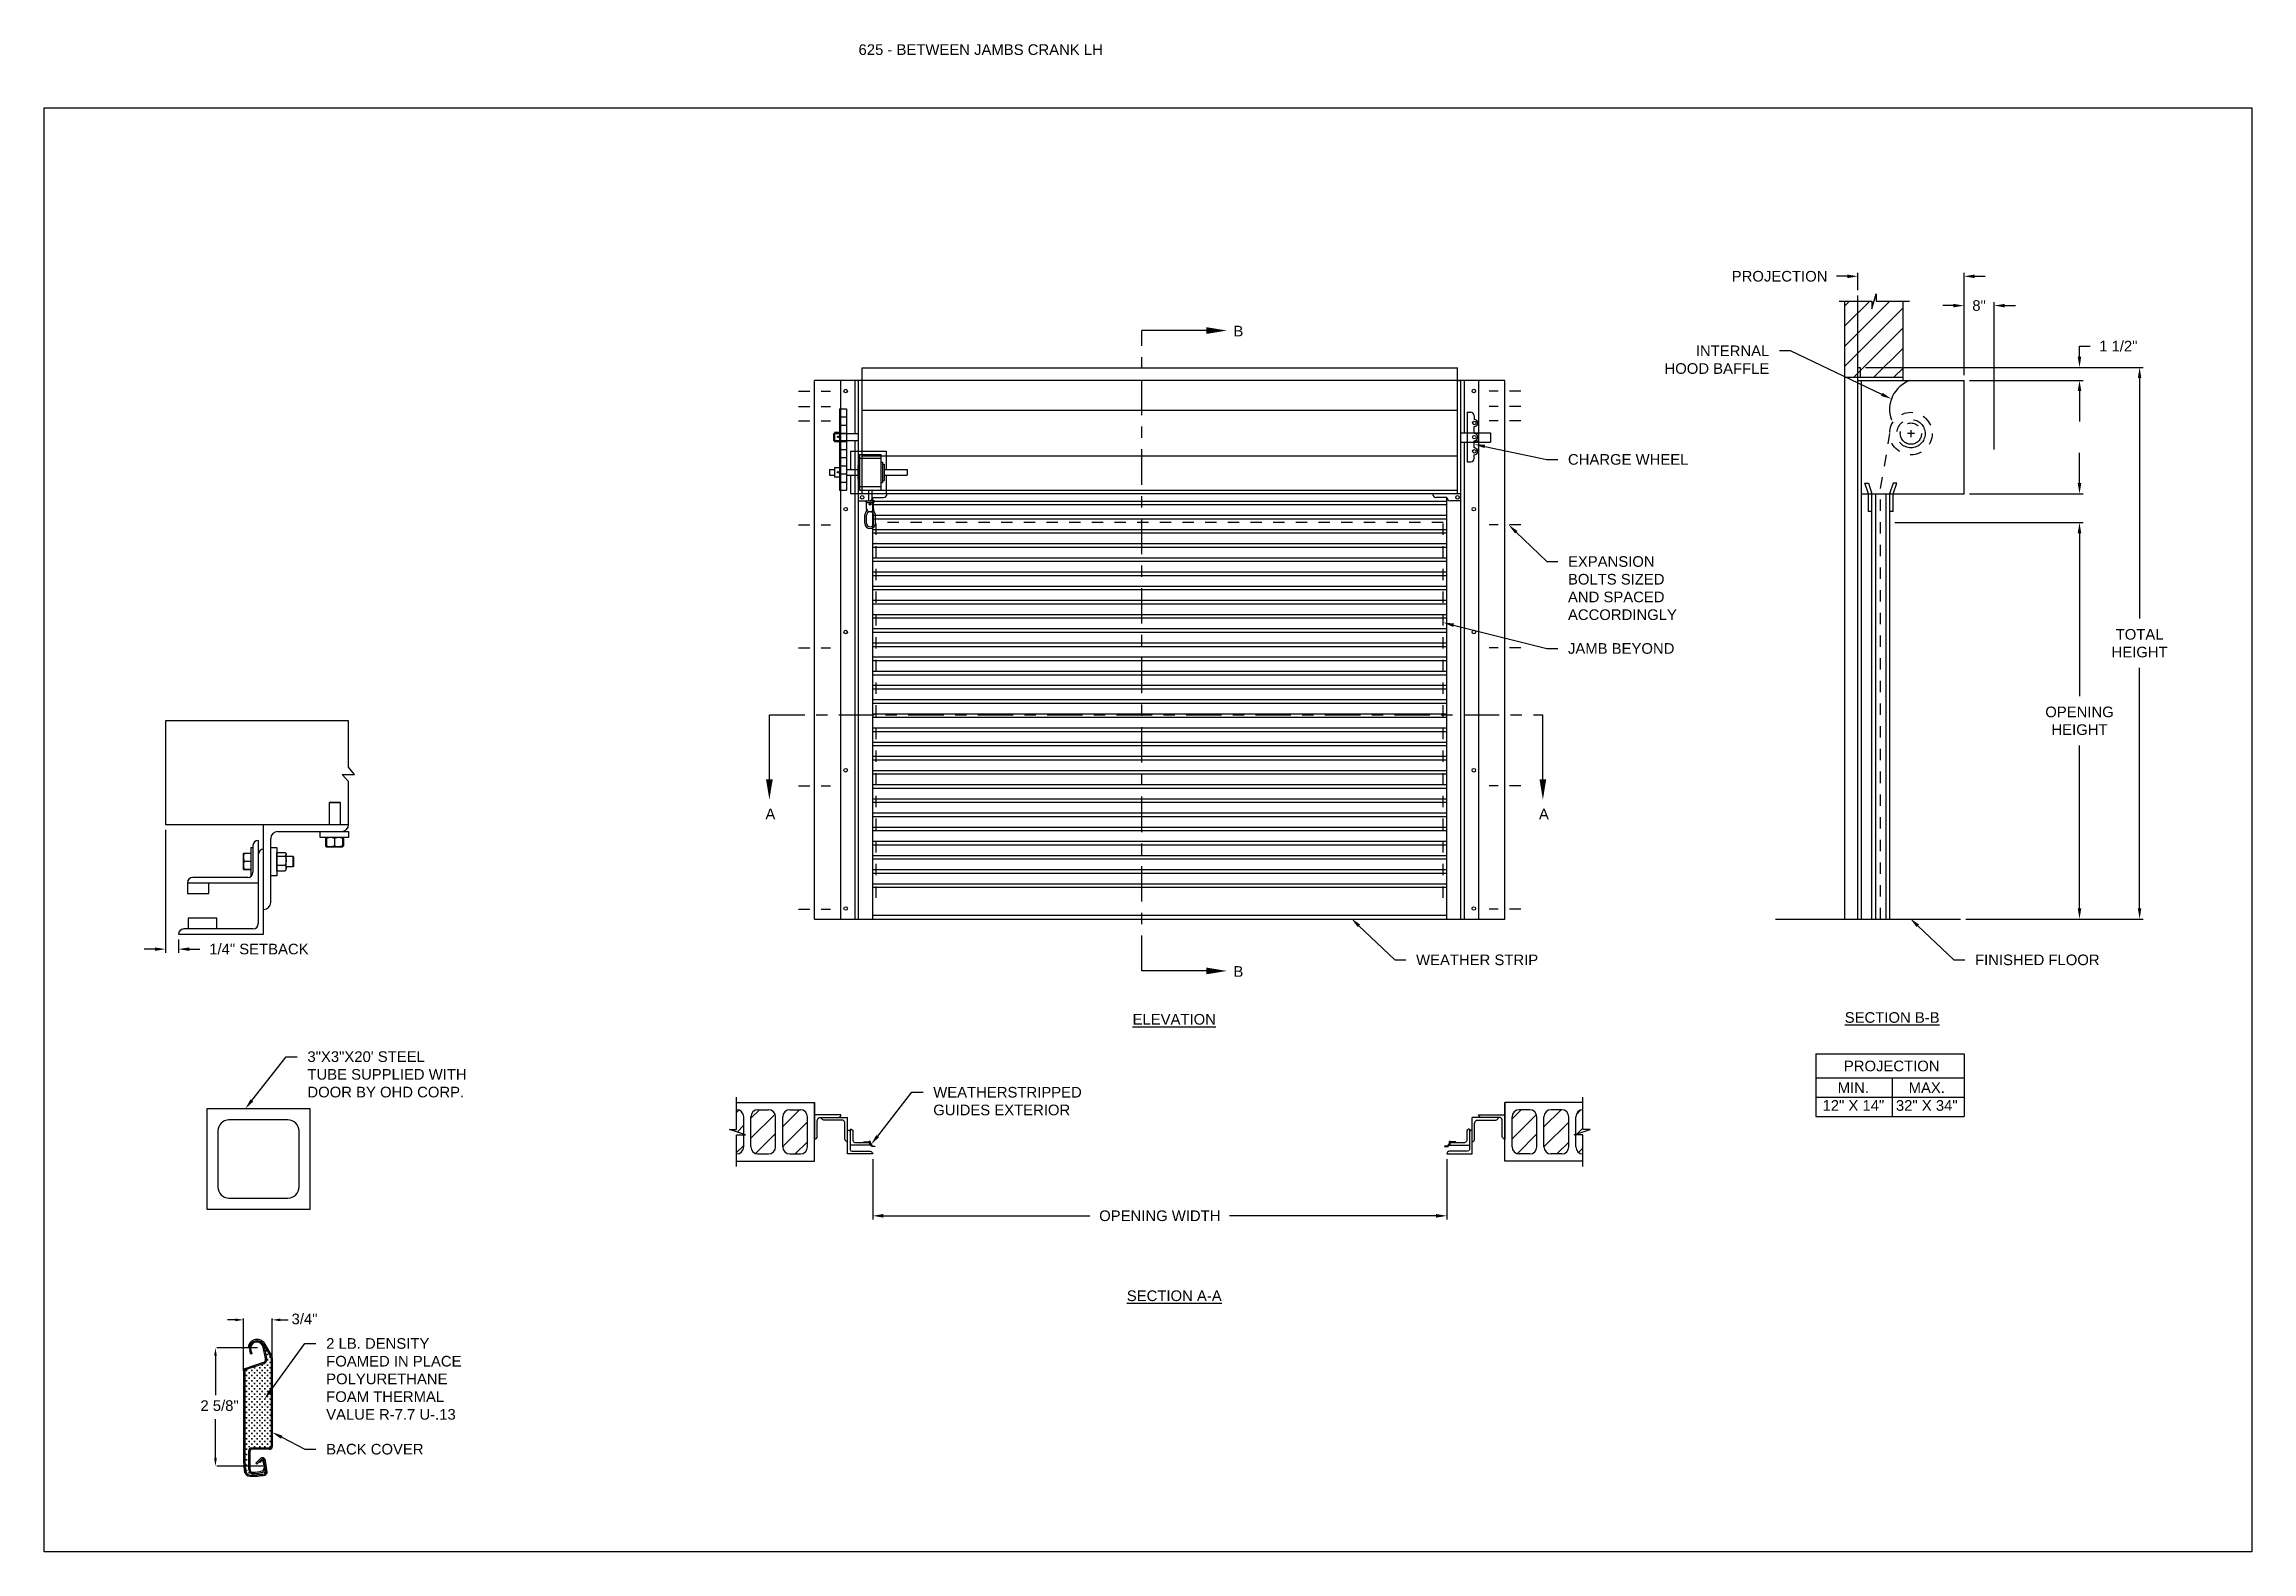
# Model space of a CAD drawing. Header units: inches. Extents: x 169.6 to 213.7, y 195.1 to 247.7.
# Drawn here: x 169.59 to 189.06, y 234.45 to 247.74 of the extents above; entities that cross this region are included whole.
import ezdxf
from ezdxf import colors
from ezdxf.entities.mleader import LeaderData, LeaderLine
from ezdxf.math import Vec2, Vec3

# ---------------------------------------------------------------- set-up
doc = ezdxf.new("R2010")
doc.units = ezdxf.units.IN
doc.header["$LTSCALE"] = 0.25
doc.header["$MEASUREMENT"] = 0
for name, pattern in [('CENTER', [2, 1.25, -0.25, 0.25, -0.25]), ('CENTER2', [1.125, 0.75, -0.125, 0.125, -0.125]), ('HIDDEN', [0.375, 0.25, -0.125])]:
    doc.linetypes.add(name, pattern=pattern)
for name, color, linetype in [('ANNOTATIONS', 1, 'Continuous'), ('CRANK LH', 7, 'Continuous'), ('DETAILS', 4, 'Continuous'), ('SECTION CUTS', 6, 'CENTER')]:
    doc.layers.add(name, color=color, linetype=linetype)
doc.styles.add('ARIAL', font='arial.ttf', dxfattribs={"height": 0.09375})
doc.styles.get("Standard").update_dxf_attribs({"font": 'romans.shx'})
doc.dimstyles.new('STANDARD$0', dxfattribs={"dimtxt": 0.09375, "dimasz": 0.09375, "dimexe": 0.03125, "dimexo": 0.046875, "dimgap": 0.09, "dimtad": 0, "dimtih": 1, "dimtoh": 1, "dimdec": 4, "dimzin": 0, "dimdsep": 46, "dimtxsty": 'ARIAL', "dimcen": 0.09, "dimadec": 0, "dimazin": 0, "dimtfac": 1, "dimtdec": 4, "dimtofl": 0, "dimtmove": 0, "dimatfit": 1, "dimfxl": 1, "dimtolj": 1, "dimtzin": 0, "dimarcsym": 0})
pattern_1 = [(45, (32.37464, 2.54673), (-0.08838835, 0.08838835), [])]

msp = doc.modelspace()

# ---------------------------------------------------------------- texts
at = {"layer": 'ANNOTATIONS', "style": 'ARIAL'}
for s, p in [('3/4"', (171.771, 236.45391)), ('2 5/8"', (170.96712, 235.68955))]:
    msp.add_text(s, height=0.09375, dxfattribs=at).set_placement(p)
at = {"layer": 'ANNOTATIONS', "insert": (176.77122, 247.74099), "char_height": 0.09375, "width": 6.6097632, "attachment_point": 1, "line_spacing_factor": 0.86134, "style": 'ARIAL'}
msp.add_mtext('625 - BETWEEN JAMBS CRANK LH', dxfattribs=at)
at = {"layer": 'ANNOTATIONS', "char_height": 0.09375, "attachment_point": 2, "style": 'ARIAL'}
for s, insert, width in [('{\\LELEVATION}', (179.55534, 239.18997), 3.0834986), ('{\\LSECTION B-B}', (185.88675, 239.20594), 1.3823677), ('{\\LSECTION A-A}', (179.55534, 236.75214), 1.3823677)]:
    msp.add_mtext(s, dxfattribs=dict(at, insert=insert, width=width))
for s, width, insert in [('PROJECTION ', 1.7594917, (185.88258, 238.7784)), ('MIN.\\P12" X 14" ', 0.6711642, (185.54446, 238.58641)), ('MAX.\\P32" X 34"', 0.6567117, (186.19189, 238.58641))]:
    msp.add_mtext_dynamic_manual_height_columns(s, width=width, gutter_width=1.36268, heights=[0], dxfattribs=dict(at, insert=insert))
at = {"layer": 'SECTION CUTS', "style": 'ARIAL'}
for s, p in [('B', (180.07746, 245.16518)), ('A', (175.95013, 240.90646)), ('A', (182.77171, 240.90646)), ('B', (180.07746, 239.51792))]:
    msp.add_text(s, height=0.09375, dxfattribs=at).set_placement(p)

# ---------------------------------------------------------------- blocks, each defined once
blk = doc.blocks.new('*D6')
at = {"layer": 'ANNOTATIONS', "color": 0, "lineweight": -2, "transparency": 16777216}
for p, q in [((170.659, 240.815), (170.659, 239.73)), ((170.565, 239.762), (170.472, 239.762)), ((170.774, 239.846), (170.774, 239.73)), ((170.868, 239.762), (170.962, 239.762))]:
    blk.add_line(p, q, dxfattribs=at)
at = {"layer": 'ANNOTATIONS', "color": 0, "transparency": 16777216}
for points in [[(170.565, 239.777), (170.565, 239.746), (170.659, 239.762)], [(170.868, 239.777), (170.868, 239.746), (170.774, 239.762)]]:
    blk.add_solid(points, dxfattribs=at)
at = {"layer": 'defpoints', "color": 0, "transparency": 16777216}
for p in [(170.659, 240.862), (170.774, 239.893), (170.774, 239.762)]:
    blk.add_point(p, dxfattribs=at)
at = {"layer": 'ANNOTATIONS', "color": 0, "transparency": 16777216, "insert": (171.483, 239.762), "char_height": 0.09375, "attachment_point": 5, "style": 'ARIAL'}
blk.add_mtext('\\A1;1/4" SETBACK', dxfattribs=at)
blk = doc.blocks.new('*D7')
at = {"layer": 'ANNOTATIONS', "color": 0, "lineweight": -2, "transparency": 16777216}
for p, q in [((187.539, 243.871), (187.539, 243.964)), ((186.568, 243.777), (187.57, 243.777)), ((185.911, 243.524), (187.57, 243.524)), ((187.539, 243.43), (187.539, 243.336))]:
    blk.add_line(p, q, dxfattribs=at)
at = {"layer": 'ANNOTATIONS', "color": 0, "transparency": 16777216}
for points in [[(187.523, 243.871), (187.554, 243.871), (187.539, 243.777)], [(187.523, 243.43), (187.554, 243.43), (187.539, 243.524)]]:
    blk.add_solid(points, dxfattribs=at)
at = {"layer": 'defpoints', "color": 0, "transparency": 16777216}
for p in [(186.521, 243.777), (185.865, 243.524), (187.539, 243.524)]:
    blk.add_point(p, dxfattribs=at)
at = {"layer": 'ANNOTATIONS', "color": 0, "transparency": 16777216, "insert": (187.539, 243.65), "char_height": 0.0938, "attachment_point": 5, "style": 'ARIAL'}
blk.add_mtext('\\A1;  ', dxfattribs=at)
blk = doc.blocks.new('*D8')
at = {"layer": 'ANNOTATIONS', "color": 0, "lineweight": -2, "transparency": 16777216}
for p, q in [((187.539, 244.986), (187.539, 245.079)), ((187.539, 245.079), (187.633, 245.079)), ((186.568, 244.892), (187.57, 244.892)), ((186.568, 244.777), (187.57, 244.777)), ((187.539, 244.683), (187.539, 244.589))]:
    blk.add_line(p, q, dxfattribs=at)
at = {"layer": 'ANNOTATIONS', "color": 0, "transparency": 16777216}
for points in [[(187.523, 244.986), (187.554, 244.986), (187.539, 244.892)], [(187.523, 244.683), (187.554, 244.683), (187.539, 244.777)]]:
    blk.add_solid(points, dxfattribs=at)
at = {"layer": 'defpoints', "color": 0, "transparency": 16777216}
for p in [(186.521, 244.892), (186.521, 244.777), (187.539, 244.892)]:
    blk.add_point(p, dxfattribs=at)
at = {"layer": 'ANNOTATIONS', "color": 0, "transparency": 16777216, "insert": (187.881, 245.079), "char_height": 0.0938, "attachment_point": 5, "style": 'ARIAL'}
blk.add_mtext('\\A1;1 1/2"', dxfattribs=at)
blk = doc.blocks.new('*D9')
at = {"layer": 'ANNOTATIONS', "color": 0, "lineweight": -2, "transparency": 16777216}
for p, q in [((186.427, 245.437), (186.333, 245.437)), ((186.521, 244.824), (186.521, 245.468)), ((186.786, 244.168), (186.786, 245.468)), ((186.88, 245.437), (186.974, 245.437))]:
    blk.add_line(p, q, dxfattribs=at)
at = {"layer": 'ANNOTATIONS', "color": 0, "transparency": 16777216}
for points in [[(186.427, 245.452), (186.427, 245.421), (186.521, 245.437)], [(186.88, 245.452), (186.88, 245.421), (186.786, 245.437)]]:
    blk.add_solid(points, dxfattribs=at)
at = {"layer": 'defpoints', "color": 0, "transparency": 16777216}
for p in [(186.786, 245.437), (186.521, 244.777), (186.786, 244.121)]:
    blk.add_point(p, dxfattribs=at)
at = {"layer": 'ANNOTATIONS', "color": 0, "transparency": 16777216, "insert": (186.653, 245.437), "char_height": 0.0938, "attachment_point": 5, "style": 'ARIAL'}
blk.add_mtext('\\A1;8"', dxfattribs=at)
blk = doc.blocks.new('*D10')
at = {"layer": 'ANNOTATIONS', "color": 0, "lineweight": -2, "transparency": 16777216}
for p, q in [((185.652, 244.892), (188.1, 244.892)), ((188.069, 244.798), (188.069, 242.677)), ((188.069, 240.121), (188.069, 242.242)), ((186.536, 240.027), (188.1, 240.027))]:
    blk.add_line(p, q, dxfattribs=at)
at = {"layer": 'ANNOTATIONS', "color": 0, "transparency": 16777216}
for points in [[(188.053, 244.798), (188.084, 244.798), (188.069, 244.892)], [(188.053, 240.121), (188.084, 240.121), (188.069, 240.027)]]:
    blk.add_solid(points, dxfattribs=at)
at = {"layer": 'defpoints', "color": 0, "transparency": 16777216}
for p in [(185.605, 244.892), (186.49, 240.027), (188.069, 240.027)]:
    blk.add_point(p, dxfattribs=at)
at = {"layer": 'ANNOTATIONS', "color": 0, "transparency": 16777216, "insert": (188.069, 242.459), "char_height": 0.0938, "attachment_point": 5, "style": 'ARIAL'}
blk.add_mtext('\\A1;TOTAL \\PHEIGHT', dxfattribs=at)
blk = doc.blocks.new('*D11')
at = {"layer": 'ANNOTATIONS', "color": 0, "lineweight": -2, "transparency": 16777216}
for p, q in [((185.958, 243.524), (187.57, 243.524)), ((187.539, 243.43), (187.539, 241.993)), ((187.539, 240.121), (187.539, 241.558)), ((186.536, 240.027), (187.57, 240.027))]:
    blk.add_line(p, q, dxfattribs=at)
at = {"layer": 'ANNOTATIONS', "color": 0, "transparency": 16777216}
for points in [[(187.523, 243.43), (187.554, 243.43), (187.539, 243.524)], [(187.523, 240.121), (187.554, 240.121), (187.539, 240.027)]]:
    blk.add_solid(points, dxfattribs=at)
at = {"layer": 'defpoints', "color": 0, "transparency": 16777216}
for p in [(185.911, 243.524), (187.539, 243.524), (186.49, 240.027)]:
    blk.add_point(p, dxfattribs=at)
at = {"layer": 'ANNOTATIONS', "color": 0, "transparency": 16777216, "insert": (187.539, 241.775), "char_height": 0.09375, "attachment_point": 5, "style": 'ARIAL'}
blk.add_mtext('\\A1;OPENING\\PHEIGHT', dxfattribs=at)
blk = doc.blocks.new('*D12')
at = {"layer": 'ANNOTATIONS', "color": 0, "lineweight": -2, "transparency": 16777216}
for p, q in [((176.897, 237.909), (176.897, 237.379)), ((181.959, 237.909), (181.959, 237.379)), ((176.99, 237.41), (178.811, 237.41)), ((181.865, 237.41), (180.044, 237.41))]:
    blk.add_line(p, q, dxfattribs=at)
at = {"layer": 'ANNOTATIONS', "color": 0, "transparency": 16777216}
for points in [[(176.99, 237.426), (176.99, 237.394), (176.897, 237.41)], [(181.865, 237.426), (181.865, 237.394), (181.959, 237.41)]]:
    blk.add_solid(points, dxfattribs=at)
at = {"layer": 'defpoints', "color": 0, "transparency": 16777216}
for p in [(176.897, 237.956), (181.959, 237.956), (181.959, 237.41)]:
    blk.add_point(p, dxfattribs=at)
at = {"layer": 'ANNOTATIONS', "color": 0, "transparency": 16777216, "insert": (179.428, 237.41), "char_height": 0.09375, "attachment_point": 5, "style": 'ARIAL'}
blk.add_mtext('\\A1;OPENING WIDTH', dxfattribs=at)
blk = doc.blocks.new('*D13')
at = {"layer": 'ANNOTATIONS', "color": 0, "lineweight": -2, "transparency": 16777216}
for p, q in [((185.583, 245.572), (185.583, 245.726)), ((186.521, 244.824), (186.521, 245.726)), ((185.49, 245.695), (185.396, 245.695)), ((186.615, 245.695), (186.708, 245.695))]:
    blk.add_line(p, q, dxfattribs=at)
at = {"layer": 'ANNOTATIONS', "color": 0, "transparency": 16777216}
for points in [[(185.49, 245.711), (185.49, 245.679), (185.583, 245.695)], [(186.615, 245.711), (186.615, 245.679), (186.521, 245.695)]]:
    blk.add_solid(points, dxfattribs=at)
at = {"layer": 'defpoints', "color": 0, "transparency": 16777216}
for p in [(185.583, 245.695), (185.583, 245.525), (186.521, 244.777)]:
    blk.add_point(p, dxfattribs=at)
at = {"layer": 'ANNOTATIONS', "color": 0, "transparency": 16777216, "insert": (184.894, 245.695), "char_height": 0.09375, "attachment_point": 5, "style": 'ARIAL'}
blk.add_mtext('\\A1;PROJECTION', dxfattribs=at)

# ---------------------------------------------------------------- dimensions: what is measured, and where the dimension line sits
at = {"layer": 'ANNOTATIONS'}
for base, p2, text, picture, middle in [((185.58329, 245.69506), (185.58329, 245.52525), 'PROJECTION', '*D13', (184.89418, 245.69506)), ((186.78614, 245.43667), (186.78614, 244.12064), '8"', '*D9', (186.65347, 245.43667))]:
    dim = msp.add_linear_dim(base=base, p1=(186.52079, 244.77689), p2=p2, text=text, dimstyle='STANDARD$0', dxfattribs=at)
    dim.commit()
    dim.dimension.update_dxf_attribs({"geometry": picture, "text_midpoint": middle, "dimtype": 160})
for base, p1, p2, text, picture, middle in [((187.53883, 244.89194), (186.52079, 244.77689), (186.52079, 244.89194), '1 1/2"', '*D8', (187.88127, 245.07944)), ((188.06871, 240.02689), (185.6047, 244.89194), (186.48954, 240.02689), 'TOTAL \\PHEIGHT', '*D10', (188.06871, 242.45942)), ((187.53883, 243.52353), (186.48954, 240.02689), (185.91142, 243.52353), 'OPENING\\PHEIGHT', '*D11', (187.53883, 241.77521))]:
    dim = msp.add_linear_dim(base=base, p1=p1, p2=p2, angle=90, text=text, dimstyle='STANDARD$0', dxfattribs=at)
    dim.commit()
    dim.dimension.update_dxf_attribs({"geometry": picture, "text_midpoint": middle})
dim = msp.add_linear_dim(base=(187.53883, 243.52353), p1=(186.52079, 243.77689), p2=(185.86454, 243.52353), angle=90, text='  ', dimstyle='STANDARD$0', dxfattribs=at)
dim.commit()
dim.dimension.update_dxf_attribs({"geometry": '*D7', "text_midpoint": (187.53883, 243.65021), "dimtype": 160})
dim = msp.add_linear_dim(base=(170.77434, 239.76161), p1=(170.65901, 240.86184), p2=(170.77434, 239.89309), text='1/4" SETBACK', dimstyle='STANDARD$0', override={"dimarcsym": 1}, dxfattribs=at)
dim.commit()
dim.dimension.update_dxf_attribs({"geometry": '*D6', "text_midpoint": (171.48273, 239.76161), "dimtype": 160})
dim = msp.add_linear_dim(base=(181.95907, 237.41008), p1=(176.89657, 237.95576), p2=(181.95907, 237.95576), text='OPENING WIDTH', dimstyle='STANDARD$0', dxfattribs=at)
dim.commit()
dim.dimension.update_dxf_attribs({"geometry": '*D12', "text_midpoint": (179.42782, 237.41008)})

# ---------------------------------------------------------------- hatches: boundary and pattern name
at = {"layer": 'CRANK LH', "linetype": 'Continuous'}
h = msp.add_hatch(dxfattribs=at)
h.set_pattern_fill('ANSI31', color=256, style=0)
h.set_pattern_definition([(45, (32.37464, 2.00616), (-0.08838835, 0.08838835), [])])
h.paths.add_polyline_path([(185.98229, 245.47628), (185.74579, 245.47628), (185.74579, 245.54094), (185.70738, 245.40758), (185.70738, 245.47628), (185.46666, 245.47628), (185.46666, 244.80487), (185.98229, 244.80487)])
h = msp.add_hatch(dxfattribs=at)
h.set_pattern_fill('ANSI31', color=256, style=0)
h.set_pattern_definition(pattern_1)
h.paths.add_polyline_path([(175.7586, 238.28353, 0.41421356), (175.6961, 238.34603), (175.6961, 238.17133), (175.63199, 238.17133), (175.7586, 238.12953)])
h.paths.add_polyline_path([(175.7586, 238.12442), (175.6961, 238.12442), (175.6961, 237.9554, 0.41421356), (175.7586, 238.0179)])
h.paths.add_polyline_path([(175.8211, 238.0179, 0.41421356), (175.8836, 237.9554), (175.97735, 237.9554, 0.41421356), (176.03985, 238.0179), (176.03985, 238.28353, 0.41421356), (175.97735, 238.34603), (175.8836, 238.34603, 0.41421356), (175.8211, 238.28353)])
h.paths.add_polyline_path([(176.3211, 238.28353, 0.41421356), (176.2586, 238.34603), (176.16485, 238.34603, 0.41421356), (176.10235, 238.28353), (176.10235, 238.0179, 0.41421356), (176.16485, 237.9554), (176.2586, 237.9554, 0.41421356), (176.3211, 238.0179)])
h = msp.add_hatch(dxfattribs=at)
h.set_pattern_fill('ANSI31', color=256, style=0)
h.set_pattern_definition(pattern_1)
h.paths.add_polyline_path([(182.7533, 238.28353, 0.41421356), (182.6908, 238.34603), (182.59705, 238.34603, 0.41421356), (182.53455, 238.28353), (182.53455, 238.0179, 0.41421356), (182.59705, 237.9554), (182.6908, 237.9554, 0.41421356), (182.7533, 238.0179)])
h.paths.add_polyline_path([(183.03455, 238.28353, 0.41421356), (182.97205, 238.34603), (182.8783, 238.34603, 0.41421356), (182.8158, 238.28353), (182.8158, 238.0179, 0.41421356), (182.8783, 237.9554), (182.97205, 237.9554, 0.41421356), (183.03455, 238.0179)])
h.paths.add_polyline_path([(183.09705, 238.12953), (183.22365, 238.17133), (183.15955, 238.17133), (183.15955, 238.34603, 0.41421356), (183.09705, 238.28353)])
h.paths.add_polyline_path([(183.09705, 238.0179, 0.41421356), (183.15955, 237.9554), (183.15955, 238.12442), (183.09705, 238.12442)])

# ---------------------------------------------------------------- linework, layer by layer
at = {"layer": 'ANNOTATIONS'}
for p, q in [((186.52079, 244.82377), (186.52079, 245.72631)), ((186.56767, 244.77689), (187.57008, 244.77689)), ((187.53883, 244.68314), (187.53883, 244.41476)), ((187.53883, 243.87064), (187.53883, 244.13903)), ((186.56767, 243.77689), (187.57008, 243.77689)), ((185.91142, 243.52353), (187.57008, 243.52353)), ((186.53642, 240.02689), (187.57008, 240.02689)), ((185.21389, 238.83783), (185.21389, 238.28646)), ((185.21389, 238.83783), (186.52166, 238.83783)), ((186.52166, 238.83783), (186.52166, 238.28646)), ((185.21389, 238.62636), (186.52166, 238.62636)), ((185.88674, 238.62636), (185.88674, 238.28646)), ((185.21389, 238.45641), (186.52166, 238.45641)), ((185.21389, 238.28646), (186.52166, 238.28646)), ((171.27619, 236.49242), (171.20587, 236.49242)), ((171.34651, 236.04902), (171.34651, 236.50508)), ((171.60097, 236.1595), (171.60097, 236.50508)), ((171.67129, 236.49242), (171.74161, 236.49242)), ((171.09951, 236.17552), (171.09951, 235.82906)), ((171.47162, 236.24584), (171.11216, 236.24584)), ((171.09951, 235.27163), (171.09951, 235.61809)), ((171.51801, 235.20131), (171.11216, 235.20131))]:
    msp.add_line(p, q, dxfattribs=at)
for p in [(171.60097, 236.49242), (171.09951, 235.27582)]:
    msp.add_point(p, dxfattribs=at)
for points in [[(187.52321, 244.68314), (187.55446, 244.68314), (187.53883, 244.77689)], [(187.52321, 243.87064), (187.55446, 243.87064), (187.53883, 243.77689)], [(187.52321, 243.42978), (187.55446, 243.42978), (187.53883, 243.52353)], [(187.52321, 240.12064), (187.55446, 240.12064), (187.53883, 240.02689)], [(171.27619, 236.4807), (171.27619, 236.50414), (171.34651, 236.49242)], [(171.67129, 236.4807), (171.67129, 236.50414), (171.60097, 236.49242)], [(171.11123, 236.17552), (171.08779, 236.17552), (171.09951, 236.24584)], [(171.11123, 235.27163), (171.08779, 235.27163), (171.09951, 235.20131)]]:
    msp.add_solid(points, dxfattribs=at)
at = {"layer": 'CRANK LH', "linetype": 'Continuous'}
for p, q in [((185.58329, 240.02689), (185.58329, 245.52525)), ((185.70738, 245.40758), (185.74579, 245.54094)), ((185.74579, 245.54094), (185.74579, 245.47628)), ((185.42027, 245.47628), (185.70738, 245.47628)), ((185.46666, 245.47628), (185.46666, 240.02689)), ((185.70738, 245.47628), (185.70738, 245.40758)), ((185.74579, 245.47628), (186.04098, 245.47628)), ((185.98229, 244.77689), (185.98229, 245.47628)), ((182.05282, 244.77689), (182.07626, 244.77689)), ((185.46666, 244.80487), (185.98229, 244.80487)), ((185.58329, 244.89194), (185.6047, 244.89194)), ((185.58329, 244.77689), (186.52079, 244.77689)), ((185.6047, 244.89194), (185.6047, 244.80968)), ((185.61454, 244.77689), (185.61454, 240.02689)), ((186.52079, 243.77689), (186.52079, 244.77689)), ((182.05282, 244.51063), (176.80282, 244.51063)), ((182.13876, 244.49564), (182.13876, 244.05814)), ((182.13876, 244.49564), (182.17001, 244.49564)), ((182.20126, 244.46439), (182.20126, 244.43314)), ((182.20126, 244.30814), (182.20126, 244.37064)), ((176.55282, 244.30814), (176.77157, 244.30814)), ((176.55282, 244.24564), (176.55282, 244.30814)), ((176.77157, 244.24564), (176.55282, 244.24564)), ((176.70126, 244.154), (176.70126, 243.99245)), ((177.01376, 244.154), (177.01376, 243.99245)), ((182.23251, 244.30814), (182.20126, 244.30814)), ((182.20126, 244.24564), (182.23251, 244.24564)), ((182.20126, 244.18314), (182.20126, 244.24564)), ((176.76376, 244.0237), (176.76376, 243.9093)), ((176.77938, 244.12275), (176.77938, 243.81025)), ((182.05282, 244.10897), (176.80282, 244.10897)), ((176.96688, 244.12275), (176.96688, 243.81025)), ((176.98251, 244.05495), (176.98251, 243.87805)), ((176.99813, 244.03932), (176.99813, 243.89368)), ((182.13876, 244.05814), (182.17001, 244.05814)), ((182.20126, 244.08939), (182.20126, 244.12064)), ((176.70126, 243.94055), (176.70126, 243.779)), ((176.80282, 243.80814), (182.05282, 243.80814)), ((176.85751, 243.81025), (176.85751, 243.7165)), ((176.88876, 243.81025), (176.88876, 243.7165)), ((177.01376, 243.94055), (177.01376, 243.779)), ((185.61454, 243.77689), (186.52079, 243.77689)), ((185.67704, 243.77689), (185.64579, 243.87064)), ((185.64579, 243.87064), (185.67704, 243.87064)), ((185.67704, 243.87064), (185.70829, 243.77689)), ((185.67704, 243.62064), (185.67704, 243.77689)), ((185.70829, 240.02689), (185.70829, 243.77689)), ((185.73954, 243.77689), (185.73954, 240.02689)), ((185.83329, 240.02689), (185.83329, 243.77689)), ((185.89579, 243.87064), (185.86454, 243.77689)), ((185.86454, 243.77689), (185.86454, 240.02689)), ((185.89579, 243.77689), (185.92704, 243.87064)), ((185.92704, 243.87064), (185.89579, 243.87064)), ((185.89579, 243.62064), (185.89579, 243.77689)), ((176.82625, 243.51695), (176.82625, 243.58802)), ((176.84188, 243.65051), (176.84188, 243.70088)), ((176.84188, 243.70088), (176.90438, 243.70087)), ((176.90437, 243.51695), (176.90438, 243.58801)), ((176.90439, 243.65051), (176.90438, 243.70088)), ((176.92, 243.51695), (176.92, 243.58801)), ((185.70829, 243.62064), (185.67704, 243.62064)), ((185.89579, 243.62064), (185.86454, 243.62064)), ((184.85831, 240.02689), (186.48954, 240.02689)), ((175.6961, 238.17133), (175.6961, 238.4554)), ((183.15955, 238.17133), (183.15955, 238.4554)), ((175.77407, 238.12442), (175.63199, 238.17133)), ((175.63199, 238.17133), (175.6961, 238.17133)), ((175.6961, 237.84603), (175.6961, 238.12442)), ((175.6961, 238.12442), (175.77407, 238.12442)), ((176.67444, 237.95576), (176.67444, 238.27824)), ((182.1812, 237.95576), (182.1812, 238.27824)), ((182.43291, 238.27824), (182.1812, 238.27824)), ((183.08158, 238.12442), (183.22365, 238.17133)), ((183.15955, 238.12442), (183.08158, 238.12442)), ((183.22365, 238.17133), (183.15955, 238.17133)), ((183.15955, 237.84603), (183.15955, 238.12442)), ((176.8183, 238.05751), (176.8183, 238.06357)), ((176.8183, 238.06357), (176.86134, 238.06357)), ((176.88599, 238.01996), (176.86965, 238.05176)), ((176.87416, 238.05454), (176.88975, 238.0242)), ((176.91566, 238.01996), (176.88599, 238.01996)), ((176.88975, 238.0242), (176.91566, 238.0242)), ((176.91566, 238.0242), (176.91566, 238.01996)), ((181.96589, 238.0242), (181.93999, 238.0242)), ((181.93999, 238.0242), (181.93999, 238.01996)), ((181.93999, 238.01996), (181.96966, 238.01996)), ((181.98148, 238.05454), (181.96589, 238.0242)), ((181.96966, 238.01996), (181.986, 238.05176)), ((182.03734, 238.06357), (181.9943, 238.06357)), ((181.99523, 238.05751), (182.11855, 238.05751)), ((182.03734, 238.05751), (182.03734, 238.06357))]:
    msp.add_line(p, q, dxfattribs=at)
at = {"layer": 'CRANK LH'}
for p, q in [((176.3836, 240.02558), (176.3836, 244.77689)), ((182.47205, 244.77689), (176.3836, 244.77689)), ((176.61532, 240.02689), (176.61532, 244.77689)), ((176.74032, 244.30814), (176.74032, 244.77689)), ((176.77157, 240.02689), (176.77157, 244.77689)), ((176.80282, 243.77689), (176.80282, 244.88822)), ((176.80282, 244.88822), (182.05282, 244.88822)), ((182.05282, 243.77689), (182.05282, 244.88822)), ((182.08407, 240.02689), (182.08407, 244.77689)), ((182.11532, 244.31621), (182.11532, 244.77689)), ((182.24032, 240.02689), (182.24032, 244.77689)), ((182.47205, 240.02558), (182.47205, 244.77689)), ((176.60211, 244.52787), (176.66431, 244.52787)), ((176.60211, 244.52787), (176.60211, 243.80787)), ((176.60211, 244.45587), (176.66431, 244.45587)), ((176.60211, 244.38387), (176.66431, 244.38387)), ((176.66431, 244.52787), (176.66431, 243.80787)), ((176.55841, 244.31831), (176.55841, 244.23548)), ((176.60211, 244.31831), (176.55841, 244.31831)), ((176.60211, 244.23548), (176.55841, 244.23548)), ((176.60211, 244.31187), (176.66431, 244.31187)), ((176.60211, 244.23987), (176.66431, 244.23987)), ((176.60211, 244.16787), (176.66431, 244.16787)), ((176.70126, 244.154), (177.01376, 244.154)), ((176.74032, 240.02689), (176.74032, 244.24564)), ((182.08407, 244.31621), (182.34496, 244.31621)), ((182.08407, 244.23337), (182.34496, 244.23337)), ((182.11532, 240.02689), (182.11532, 244.23337)), ((182.34496, 244.31621), (182.34496, 244.23337)), ((176.51606, 243.99245), (176.51606, 243.94055)), ((176.51606, 243.99245), (176.55841, 243.99245)), ((176.60211, 244.00581), (176.55841, 244.00581)), ((176.55841, 244.00581), (176.55841, 243.92298)), ((176.60211, 244.09587), (176.66431, 244.09587)), ((176.60211, 244.02387), (176.66431, 244.02387)), ((176.66431, 243.99245), (176.76376, 243.99245)), ((176.76376, 244.0237), (176.77938, 244.0237)), ((176.77938, 244.12275), (176.96688, 244.12275)), ((176.77938, 244.0915), (176.96688, 244.0915)), ((176.96688, 244.05495), (176.98251, 244.05495)), ((176.98251, 244.03932), (176.99813, 244.03932)), ((176.99813, 243.99245), (177.19896, 243.99245)), ((177.19896, 243.99245), (177.19896, 243.94055)), ((176.51606, 243.94055), (176.55841, 243.94055)), ((176.60211, 243.92298), (176.55841, 243.92298)), ((176.60211, 243.95187), (176.66431, 243.95187)), ((176.60211, 243.87987), (176.66431, 243.87987)), ((176.60211, 243.80787), (176.66431, 243.80787)), ((176.66431, 243.94055), (176.76376, 243.94055)), ((176.70126, 243.779), (176.85751, 243.779)), ((176.76376, 243.9093), (176.77938, 243.9093)), ((182.08407, 243.77689), (176.77157, 243.77689)), ((176.77938, 243.8415), (176.96688, 243.8415)), ((176.77938, 243.81025), (176.96688, 243.81025)), ((176.88876, 243.779), (177.01376, 243.779)), ((176.96688, 243.87805), (176.98251, 243.87805)), ((176.98251, 243.89368), (176.99813, 243.89368)), ((176.99813, 243.94055), (177.19896, 243.94055)), ((176.77157, 243.71439), (176.86532, 243.71439)), ((176.84187, 243.51695), (176.84188, 243.58801)), ((176.84188, 243.7165), (176.90438, 243.7165)), ((176.89657, 240.02689), (176.89657, 243.74564)), ((176.89657, 243.74564), (176.99032, 243.74564)), ((176.89657, 243.71321), (181.95907, 243.71321)), ((176.89657, 243.68196), (181.95907, 243.68196)), ((176.89657, 243.58821), (181.95907, 243.58821)), ((181.95907, 243.74564), (181.86532, 243.74564)), ((181.95907, 240.02689), (181.95907, 243.74564)), ((182.08407, 243.71439), (181.99032, 243.71439)), ((176.89657, 243.55696), (181.95907, 243.55696)), ((176.89657, 243.46321), (181.95907, 243.46321)), ((176.89657, 243.43196), (181.95907, 243.43196)), ((176.89657, 243.33821), (181.95907, 243.33821)), ((176.89657, 243.30696), (181.95907, 243.30696)), ((176.89657, 243.21321), (181.95907, 243.21321)), ((176.89657, 243.18196), (181.95907, 243.18196)), ((176.89657, 243.08821), (181.95907, 243.08821)), ((176.89657, 243.05696), (181.95907, 243.05696)), ((176.89657, 242.96321), (181.95907, 242.96321)), ((176.89657, 242.93196), (181.95907, 242.93196)), ((176.89657, 242.83821), (181.95907, 242.83821)), ((176.89657, 242.80696), (181.95907, 242.80696)), ((176.89657, 242.71321), (181.95907, 242.71321)), ((176.89657, 242.68196), (181.95907, 242.68196)), ((176.89657, 242.58821), (181.95907, 242.58821)), ((176.89657, 242.55696), (181.95907, 242.55696)), ((176.89657, 242.46321), (181.95907, 242.46321)), ((176.89657, 242.43196), (181.95907, 242.43196)), ((176.89657, 242.33821), (181.95907, 242.33821)), ((176.89657, 242.30696), (181.95907, 242.30696)), ((176.89657, 242.21321), (181.95907, 242.21321)), ((176.89657, 242.18196), (181.95907, 242.18196)), ((176.89657, 242.08821), (181.95907, 242.08821)), ((176.89657, 242.05696), (181.95907, 242.05696)), ((176.89657, 241.96321), (181.95907, 241.96321)), ((176.89657, 241.93196), (181.95907, 241.93196)), ((176.89657, 241.83821), (181.95907, 241.83821)), ((176.89657, 241.80696), (181.95907, 241.80696)), ((176.89657, 241.71321), (181.95907, 241.71321)), ((176.89657, 241.68196), (181.95907, 241.68196)), ((176.89657, 241.58821), (181.95907, 241.58821)), ((176.89657, 241.55696), (181.95907, 241.55696)), ((176.89657, 241.46321), (181.95907, 241.46321)), ((176.89657, 241.43196), (181.95907, 241.43196)), ((176.89657, 241.33821), (181.95907, 241.33821)), ((176.89657, 241.30696), (181.95907, 241.30696)), ((176.89657, 241.21321), (181.95907, 241.21321)), ((176.89657, 241.18196), (181.95907, 241.18196)), ((176.89657, 241.08821), (181.95907, 241.08821)), ((176.89657, 241.05696), (181.95907, 241.05696)), ((176.89657, 240.96321), (181.95907, 240.96321)), ((176.89657, 240.93196), (181.95907, 240.93196)), ((176.89657, 240.83821), (181.95907, 240.83821)), ((176.89657, 240.80696), (181.95907, 240.80696)), ((176.89657, 240.71321), (181.95907, 240.71321)), ((176.89657, 240.68196), (181.95907, 240.68196)), ((176.89657, 240.58821), (181.95907, 240.58821)), ((176.89657, 240.55696), (181.95907, 240.55696)), ((176.89657, 240.46321), (181.95907, 240.46321)), ((176.89657, 240.43196), (181.95907, 240.43196)), ((176.89657, 240.33821), (181.95907, 240.33821)), ((176.89657, 240.30696), (181.95907, 240.30696)), ((176.3836, 240.02558), (182.47205, 240.02558)), ((181.95907, 240.05814), (176.89657, 240.05814)), ((175.6961, 238.40853), (176.3836, 238.40853)), ((175.8836, 238.34603), (175.97735, 238.34603)), ((176.16485, 238.34603), (176.2586, 238.34603)), ((176.3836, 237.8929), (176.3836, 238.40853)), ((182.47205, 237.8929), (182.47205, 238.40853)), ((183.15955, 238.40853), (182.47205, 238.40853)), ((182.6908, 238.34603), (182.59705, 238.34603)), ((182.97205, 238.34603), (182.8783, 238.34603)), ((175.7586, 238.12953), (175.7586, 238.28353)), ((175.7586, 238.0179), (175.7586, 238.12442)), ((175.8211, 238.0179), (175.8211, 238.28353)), ((176.03985, 238.0179), (176.03985, 238.28353)), ((176.10235, 238.0179), (176.10235, 238.28353)), ((176.3211, 238.0179), (176.3211, 238.28353)), ((182.53455, 238.0179), (182.53455, 238.28353)), ((182.7533, 238.0179), (182.7533, 238.28353)), ((182.8158, 238.0179), (182.8158, 238.28353)), ((183.03455, 238.0179), (183.03455, 238.28353)), ((183.09705, 238.12953), (183.09705, 238.28353)), ((183.09705, 238.0179), (183.09705, 238.12442)), ((175.8836, 237.9554), (175.97735, 237.9554)), ((176.16485, 237.9554), (176.2586, 237.9554)), ((182.6908, 237.9554), (182.59705, 237.9554)), ((182.97205, 237.9554), (182.8783, 237.9554)), ((175.6961, 237.8929), (176.3836, 237.8929)), ((183.15955, 237.8929), (182.47205, 237.8929))]:
    msp.add_line(p, q, dxfattribs=at)
at = {"layer": 'CRANK LH', "linetype": 'CENTER2', "ltscale": 0.5}
for p, q in [((176.2428, 244.68183), (176.5244, 244.68183)), ((176.2428, 244.54624), (176.5244, 244.54624)), ((182.61285, 244.68183), (182.33125, 244.68183)), ((182.61285, 244.54624), (182.33125, 244.54624)), ((176.2428, 244.42007), (176.5244, 244.42007)), ((182.61285, 244.42007), (182.33125, 244.42007)), ((176.2428, 243.50337), (176.5244, 243.50337)), ((182.61285, 243.50337), (182.33125, 243.50337)), ((176.2428, 242.41935), (176.5244, 242.41935)), ((182.61285, 242.41935), (182.33125, 242.41935)), ((176.2428, 241.2006), (176.5244, 241.2006)), ((182.61285, 241.2006), (182.33125, 241.2006)), ((176.2428, 240.11306), (176.5244, 240.11306)), ((182.61285, 240.11306), (182.33125, 240.11306))]:
    msp.add_line(p, q, dxfattribs=at)
at = {"layer": 'CRANK LH', "linetype": 'HIDDEN'}
for p, q in [((185.78507, 243.82478), (185.86719, 244.30829)), ((185.78507, 240.02689), (185.78507, 243.82478)), ((176.92782, 240.21439), (176.92782, 243.52353)), ((181.92782, 243.52353), (176.92782, 243.52353)), ((181.92782, 240.21439), (181.92782, 243.52353))]:
    msp.add_line(p, q, dxfattribs=at)
at = {"layer": 'CRANK LH', "linetype": 'CENTER'}
for p, q in [((186.08329, 244.30814), (186.02079, 244.30814)), ((186.05204, 244.33939), (186.05204, 244.27689))]:
    msp.add_line(p, q, dxfattribs=at)
at = {"layer": 'CRANK LH'}
for points in [[(176.59363, 244.27923), (176.59217, 244.28176), (176.58925, 244.28176), (176.58779, 244.27923), (176.58925, 244.2767), (176.59217, 244.2767)], [(176.59363, 243.96673), (176.59217, 243.96926), (176.58925, 243.96926), (176.58779, 243.96673), (176.58925, 243.9642), (176.59217, 243.9642)]]:
    msp.add_lwpolyline(points, close=True, dxfattribs=at)
at = {"layer": 'CRANK LH', "linetype": 'Continuous'}
for points in [[(176.3836, 238.40853), (176.3836, 238.08706, 0.41421356), (176.40711, 238.11057), (176.40711, 238.24654, -0.23306277), (176.42273, 238.27824), (176.67444, 238.27824)], [(182.47205, 238.40853), (182.47205, 238.08706, -0.41421356), (182.44853, 238.11057), (182.44853, 238.24654, 0.23306277), (182.43291, 238.27824)], [(176.5927, 238.27824, 0.41421356), (176.61621, 238.30175), (176.3836, 238.30175)], [(176.67444, 238.06354, -0.41421356), (176.65093, 238.08706), (176.65093, 238.22302, 0.23306277), (176.63531, 238.25473), (176.46534, 238.25473, -0.41421356), (176.44183, 238.27824)], [(176.69796, 238.17492), (176.69796, 237.99489, 0.41421356), (176.71358, 237.97927), (176.87306, 237.97927, -0.41421356), (176.89657, 237.95576), (176.67444, 237.95576)], [(176.67444, 238.16808, -0.41421356), (176.69796, 238.14457)], [(176.69796, 238.17492, -0.41421356), (176.72147, 238.15141), (176.72147, 238.07314, 0.41421356), (176.73709, 238.05751), (176.86041, 238.05751)], [(182.15769, 238.17492), (182.15769, 237.99489, -0.41421356), (182.14206, 237.97927), (181.98258, 237.97927, 0.41421356), (181.95907, 237.95576), (182.1812, 237.95576)], [(182.15769, 238.17492, 0.41421356), (182.13418, 238.15141), (182.13418, 238.07314, -0.41421356), (182.11855, 238.05751)], [(182.1812, 238.16808, 0.41421356), (182.15769, 238.14457)], [(182.1812, 238.06354, 0.41421356), (182.20471, 238.08706), (182.20471, 238.22302, -0.23306277), (182.22034, 238.25473), (182.3903, 238.25473, 0.41421356), (182.41381, 238.27824)], [(182.26294, 238.27824, -0.41421356), (182.23943, 238.30175), (182.47205, 238.30175)], [(176.84955, 238.05751, -0.41421356), (176.87306, 238.034), (176.69796, 238.034)], [(182.00609, 238.05751, 0.41421356), (181.98258, 238.034), (182.15769, 238.034)]]:
    msp.add_lwpolyline(points, format="xyb", dxfattribs=at)
for centre, radius in [((176.65806, 244.68314), 0.01562), ((182.19758, 244.68314), 0.01562), ((176.65806, 243.64216), 0.01562), ((176.87313, 243.68525), 0.00781), ((182.19758, 243.64216), 0.01562), ((176.65806, 242.55814), 0.01562), ((182.19758, 242.55814), 0.01562), ((176.65806, 241.33939), 0.01562), ((182.19758, 241.33939), 0.01562), ((176.65806, 240.12064), 0.01562), ((182.19758, 240.12064), 0.01562), ((176.86802, 238.05945), 0.00427), ((181.98762, 238.05945), 0.00427)]:
    msp.add_circle(centre, radius, dxfattribs=at)
at = {"layer": 'CRANK LH'}
for centre, radius in [((182.20126, 244.40189), 0.01562), ((176.59071, 244.27923), 0.0057), ((182.20126, 244.27689), 0.01562), ((182.20126, 244.15189), 0.01562), ((176.59071, 243.96673), 0.0057), ((176.80282, 243.74564), 0.01562), ((182.05282, 243.74564), 0.01562)]:
    msp.add_circle(centre, radius, dxfattribs=at)
at = {"layer": 'CRANK LH', "linetype": 'HIDDEN'}
msp.add_circle((186.05204, 244.30814), 0.1875, dxfattribs=at)
at = {"layer": 'CRANK LH', "linetype": 'CENTER'}
for radius in [0.125, 0.09375]:
    msp.add_circle((186.05204, 244.30814), radius, dxfattribs=at)
at = {"layer": 'CRANK LH', "linetype": 'Continuous'}
for centre, radius, start, end in [((186.13427, 244.52221), 0.27011, 109.452348, 199.931237), ((182.17001, 244.46439), 0.03125, 0, 90), ((182.20126, 244.40189), 0.03125, 270, 90), ((182.20126, 244.27689), 0.03125, 270, 90), ((182.20126, 244.15189), 0.03125, 270, 90), ((182.17001, 244.08939), 0.03125, 270, 0), ((176.99032, 243.77689), 0.03125, 270, 0), ((181.86532, 243.77689), 0.03125, 180, 270), ((176.86532, 243.74564), 0.03125, 270, 0), ((181.99032, 243.74564), 0.03125, 180, 270), ((176.86802, 238.05945), 0.00785, 194.236842, 281.910831), ((176.86802, 238.05945), 0.00785, 321.381475, 148.315612), ((181.98762, 238.05945), 0.00785, 31.684388, 218.618525), ((181.98762, 238.05945), 0.00785, 258.089169, 345.763158)]:
    msp.add_arc(centre, radius, start, end, dxfattribs=at)
at = {"layer": 'CRANK LH'}
for centre, radius, start, end in [((176.87313, 243.58801), 0.04688, 141.314302, 179.996489), ((176.84188, 243.70869), 0.00781, 89.996489, 269.996489), ((176.81214, 243.63684), 0.03125, 321.314302, 12.632115), ((176.87313, 243.65051), 0.03125, 179.996489, 359.996489), ((176.87313, 243.58801), 0.03125, 359.996489, 179.996489), ((176.93412, 243.63684), 0.03125, 167.360864, 218.678677), ((176.90438, 243.70869), 0.00781, 269.996489, 89.996489), ((176.87313, 243.58801), 0.04688, 359.996489, 38.678677), ((176.87312, 243.51695), 0.04688, 179.996489, 359.996489), ((176.87312, 243.51695), 0.03125, 179.996489, 359.996489), ((175.6961, 238.28353), 0.0625, 0, 90), ((175.8836, 238.28353), 0.0625, 90, 180), ((175.97735, 238.28353), 0.0625, 0, 90), ((176.16485, 238.28353), 0.0625, 90, 180), ((176.2586, 238.28353), 0.0625, 0, 90), ((182.59705, 238.28353), 0.0625, 90, 180), ((182.6908, 238.28353), 0.0625, 0, 90), ((182.8783, 238.28353), 0.0625, 90, 180), ((182.97205, 238.28353), 0.0625, 0, 90), ((183.15955, 238.28353), 0.0625, 90, 180), ((175.6961, 238.0179), 0.0625, 270, 0), ((175.8836, 238.0179), 0.0625, 180, 270), ((175.97735, 238.0179), 0.0625, 270, 0), ((176.16485, 238.0179), 0.0625, 180, 270), ((176.2586, 238.0179), 0.0625, 270, 0), ((182.59705, 238.0179), 0.0625, 180, 270), ((182.6908, 238.0179), 0.0625, 270, 0), ((182.8783, 238.0179), 0.0625, 180, 270), ((182.97205, 238.0179), 0.0625, 270, 0), ((183.15955, 238.0179), 0.0625, 180, 270)]:
    msp.add_arc(centre, radius, start, end, dxfattribs=at)
at = {"layer": 'CRANK LH', "linetype": 'ByBlock'}
msp.add_point((176.92782, 243.33939), dxfattribs=at)
at = {"layer": 'defpoints'}
msp.add_lwpolyline([(189.05875, 234.44685), (169.58887, 234.44685), (169.58887, 247.18196), (189.05875, 247.18196)], close=True, dxfattribs=at)
at = {"layer": 'DETAILS'}
for p, q in [((172.21802, 241.30234), (172.32668, 241.30234)), ((172.27235, 241.23909), (172.21802, 241.30234)), ((172.32668, 241.30234), (172.27235, 241.36559)), ((172.11086, 241.05859), (172.10625, 241.05398)), ((172.10625, 240.86184), (172.10625, 241.05398)), ((172.10625, 241.05398), (172.2, 241.05398)), ((172.11086, 241.05859), (172.1954, 241.05859)), ((172.1954, 241.05859), (172.2, 241.05398)), ((172.2, 241.05398), (172.2, 240.86184)), ((171.52434, 239.89309), (171.52434, 240.86184)), ((171.41209, 240.65871), (171.43059, 240.65871)), ((171.41209, 240.65871), (171.41209, 240.40871)), ((171.43059, 240.67434), (171.43059, 240.43996)), ((171.47746, 240.72121), (171.47746, 239.98684)), ((171.58684, 240.17434), (171.58684, 240.73684)), ((171.58684, 240.65871), (171.64009, 240.65871)), ((171.64009, 240.65871), (171.64009, 240.40871)), ((171.64934, 240.79934), (172.27434, 240.79934)), ((172.02434, 240.74609), (172.02434, 240.79934)), ((172.27434, 240.74609), (172.02434, 240.74609)), ((172.07335, 240.73851), (172.07028, 240.73671)), ((172.07028, 240.73671), (172.07028, 240.67234)), ((172.07335, 240.67054), (172.07028, 240.67234)), ((172.07244, 240.73671), (172.07244, 240.67234)), ((172.07681, 240.66999), (172.07244, 240.67234)), ((172.07587, 240.74337), (172.07886, 240.74594)), ((172.07903, 240.66296), (172.07587, 240.66569)), ((172.07903, 240.73799), (172.07639, 240.73671)), ((172.07639, 240.73671), (172.07639, 240.67234)), ((172.07903, 240.67106), (172.07639, 240.67234)), ((172.07903, 240.73671), (172.07903, 240.67234)), ((172.07903, 240.66296), (172.21965, 240.66296)), ((172.14934, 240.73671), (172.14934, 240.67234)), ((172.21965, 240.73671), (172.21965, 240.67234)), ((172.22228, 240.73671), (172.22228, 240.67234)), ((172.22624, 240.73671), (172.22624, 240.67234)), ((172.2284, 240.73671), (172.2284, 240.67234)), ((172.27434, 240.79934), (172.27434, 240.74609)), ((171.34659, 240.60403), (171.3466, 240.60404)), ((171.34659, 240.60403), (171.34659, 240.60403)), ((171.34659, 240.4634), (171.34659, 240.60403)), ((171.34659, 240.4634), (171.34659, 240.4634)), ((171.3466, 240.46337), (171.3466, 240.46338)), ((171.34661, 240.46337), (171.3466, 240.46337)), ((171.34664, 240.46332), (171.34661, 240.46337)), ((171.35264, 240.46334), (171.35287, 240.46249)), ((171.35264, 240.46233), (171.35287, 240.4615)), ((171.41209, 240.60592), (171.35287, 240.60592)), ((171.41209, 240.60519), (171.35287, 240.60519)), ((171.41209, 240.60515), (171.35287, 240.60515)), ((171.41209, 240.60493), (171.35287, 240.60493)), ((171.41209, 240.60409), (171.35287, 240.60409)), ((171.41209, 240.53385), (171.35287, 240.53385)), ((171.41209, 240.46347), (171.35287, 240.46347)), ((171.41209, 240.46333), (171.35287, 240.46333)), ((171.41209, 240.46249), (171.35287, 240.46249)), ((171.41209, 240.46228), (171.35287, 240.46228)), ((171.41209, 240.46224), (171.35287, 240.46224)), ((171.41209, 240.4615), (171.35287, 240.4615)), ((171.64009, 240.60403), (171.64209, 240.60403)), ((171.64209, 240.4634), (171.64009, 240.4634)), ((171.64209, 240.45321), (171.64209, 240.61421)), ((171.64209, 240.61421), (171.71384, 240.61421)), ((171.64209, 240.58311), (171.71384, 240.58311)), ((171.64209, 240.50261), (171.71384, 240.50261)), ((171.64209, 240.45321), (171.71384, 240.45321)), ((171.71821, 240.60983), (171.72321, 240.60403)), ((171.72321, 240.4634), (171.71821, 240.4576)), ((171.72321, 240.4634), (171.72321, 240.60403)), ((171.72321, 240.58059), (171.78248, 240.58059)), ((171.78248, 240.48684), (171.72321, 240.48684)), ((171.78248, 240.58059), (171.78709, 240.57598)), ((171.78248, 240.58059), (171.78248, 240.48684)), ((171.78709, 240.49144), (171.78248, 240.48684)), ((171.78709, 240.57598), (171.78709, 240.49144)), ((170.85246, 240.34963), (170.85246, 240.25246)), ((170.85246, 240.34621), (171.47746, 240.34621)), ((171.38371, 240.39309), (170.89934, 240.39309)), ((171.03996, 240.25246), (171.03996, 240.34621)), ((171.41865, 240.40871), (171.41209, 240.40871)), ((171.64009, 240.40871), (171.58684, 240.40871)), ((170.85246, 240.25246), (171.03996, 240.25246)), ((170.77434, 239.89309), (171.52434, 239.89309)), ((171.43059, 239.93996), (170.82121, 239.93996)), ((171.11028, 240.03371), (170.86028, 240.03371)), ((170.86028, 240.03371), (170.86028, 239.93996)), ((171.11028, 239.93996), (171.11028, 240.03371)), ((171.39892, 236.24876), (171.38795, 236.25069)), ((171.41187, 236.18931), (171.40172, 236.2208)), ((171.42246, 236.19275), (171.41187, 236.18931)), ((171.42246, 236.19275), (171.41232, 236.22421)), ((171.54039, 236.15135), (171.51993, 236.25235)), ((171.58577, 236.17256), (171.52821, 236.27226)), ((171.55125, 236.1538), (171.53085, 236.25456)), ((171.53608, 236.25863), (171.53608, 236.25044)), ((171.59426, 236.18014), (171.53786, 236.27783)), ((171.55282, 236.22062), (171.54122, 236.22062)), ((171.54702, 236.22643), (171.54702, 236.21482)), ((171.56509, 236.18661), (171.55349, 236.18661)), ((171.55929, 236.19241), (171.55929, 236.18081)), ((171.34651, 236.04462), (171.34651, 235.24834)), ((171.35765, 236.04462), (171.35765, 235.24834)), ((171.5198, 236.11517), (171.35843, 236.06118)), ((171.52333, 236.10461), (171.36196, 236.05061)), ((171.37942, 236.04736), (171.36782, 236.04736)), ((171.37942, 236.00094), (171.36782, 236.00094)), ((171.37362, 236.05316), (171.37362, 236.04156)), ((171.37362, 236.00674), (171.37362, 235.99514)), ((171.40263, 236.02415), (171.39102, 236.02415)), ((171.40263, 235.97773), (171.39102, 235.97773)), ((171.39683, 236.02995), (171.39683, 236.01835)), ((171.39683, 235.98353), (171.39683, 235.97193)), ((171.42584, 236.04736), (171.41423, 236.04736)), ((171.42584, 236.00094), (171.41423, 236.00094)), ((171.42004, 236.05316), (171.42004, 236.04156)), ((171.42004, 236.00674), (171.42004, 235.99514)), ((171.44905, 236.07057), (171.43744, 236.07057)), ((171.44905, 236.02415), (171.43744, 236.02415)), ((171.44905, 235.97773), (171.43744, 235.97773)), ((171.44324, 236.07637), (171.44324, 236.06477)), ((171.44324, 236.02995), (171.44324, 236.01835)), ((171.44324, 235.98353), (171.44324, 235.97193)), ((171.47225, 236.04736), (171.46065, 236.04736)), ((171.47225, 236.00094), (171.46065, 236.00094)), ((171.46645, 236.05316), (171.46645, 236.04156)), ((171.46645, 236.00674), (171.46645, 235.99514)), ((171.49546, 236.07057), (171.48386, 236.07057)), ((171.49546, 236.02415), (171.48386, 236.02415)), ((171.49546, 235.97773), (171.48386, 235.97773)), ((171.48966, 236.07637), (171.48966, 236.06477)), ((171.48966, 236.02995), (171.48966, 236.01835)), ((171.48966, 235.98353), (171.48966, 235.97193)), ((171.51867, 236.09378), (171.50707, 236.09378)), ((171.51867, 236.04736), (171.50707, 236.04736)), ((171.51867, 236.00094), (171.50707, 236.00094)), ((171.51287, 236.09958), (171.51287, 236.08797)), ((171.51287, 236.05316), (171.51287, 236.04156)), ((171.51287, 236.00674), (171.51287, 235.99514)), ((171.54188, 236.07057), (171.53028, 236.07057)), ((171.54188, 236.02415), (171.53028, 236.02415)), ((171.54188, 235.97773), (171.53028, 235.97773)), ((171.53608, 236.11148), (171.53608, 236.11118)), ((171.53608, 236.07637), (171.53608, 236.06477)), ((171.53608, 236.02995), (171.53608, 236.01835)), ((171.53608, 235.98353), (171.53608, 235.97193)), ((171.54188, 236.11698), (171.54186, 236.11698)), ((171.56509, 236.14019), (171.55349, 236.14019)), ((171.56509, 236.09378), (171.55349, 236.09378)), ((171.56509, 236.04736), (171.55349, 236.04736)), ((171.56509, 236.00094), (171.55349, 236.00094)), ((171.55929, 236.146), (171.55929, 236.13439)), ((171.55929, 236.09958), (171.55929, 236.08797)), ((171.55929, 236.05316), (171.55929, 236.04156)), ((171.55929, 236.00674), (171.55929, 235.99514)), ((171.5883, 236.1634), (171.57669, 236.1634)), ((171.5883, 236.11698), (171.57669, 236.11698)), ((171.5883, 236.07057), (171.57669, 236.07057)), ((171.5883, 236.02415), (171.57669, 236.02415)), ((171.5883, 235.97773), (171.57669, 235.97773)), ((171.5825, 236.1692), (171.5825, 236.1576)), ((171.5825, 236.12279), (171.5825, 236.11118)), ((171.5825, 236.07637), (171.5825, 236.06477)), ((171.5825, 236.02995), (171.5825, 236.01835)), ((171.5825, 235.98353), (171.5825, 235.97193)), ((171.5899, 236.15511), (171.5899, 235.37432)), ((171.60097, 236.15511), (171.60097, 235.37432)), ((171.37942, 235.95452), (171.36782, 235.95452)), ((171.37942, 235.90811), (171.36782, 235.90811)), ((171.37942, 235.86169), (171.36782, 235.86169)), ((171.37942, 235.81527), (171.36782, 235.81527)), ((171.37362, 235.96033), (171.37362, 235.94872)), ((171.37362, 235.91391), (171.37362, 235.9023)), ((171.37362, 235.86749), (171.37362, 235.85589)), ((171.37362, 235.82107), (171.37362, 235.80947)), ((171.40263, 235.93131), (171.39102, 235.93131)), ((171.40263, 235.8849), (171.39102, 235.8849)), ((171.40263, 235.83848), (171.39102, 235.83848)), ((171.40263, 235.79206), (171.39102, 235.79206)), ((171.39683, 235.93712), (171.39683, 235.92551)), ((171.39683, 235.8907), (171.39683, 235.8791)), ((171.39683, 235.84428), (171.39683, 235.83268)), ((171.39683, 235.79786), (171.39683, 235.78626)), ((171.42584, 235.95452), (171.41423, 235.95452)), ((171.42584, 235.90811), (171.41423, 235.90811)), ((171.42584, 235.86169), (171.41423, 235.86169)), ((171.42584, 235.81527), (171.41423, 235.81527)), ((171.42004, 235.96033), (171.42004, 235.94872)), ((171.42004, 235.91391), (171.42004, 235.9023)), ((171.42004, 235.86749), (171.42004, 235.85589)), ((171.42004, 235.82107), (171.42004, 235.80947)), ((171.44905, 235.93131), (171.43744, 235.93131)), ((171.44905, 235.8849), (171.43744, 235.8849)), ((171.44905, 235.83848), (171.43744, 235.83848)), ((171.44905, 235.79206), (171.43744, 235.79206)), ((171.44324, 235.93712), (171.44324, 235.92551)), ((171.44324, 235.8907), (171.44324, 235.8791)), ((171.44324, 235.84428), (171.44324, 235.83268)), ((171.44324, 235.79786), (171.44324, 235.78626)), ((171.47225, 235.95452), (171.46065, 235.95452)), ((171.47225, 235.90811), (171.46065, 235.90811)), ((171.47225, 235.86169), (171.46065, 235.86169)), ((171.47225, 235.81527), (171.46065, 235.81527)), ((171.46645, 235.96033), (171.46645, 235.94872)), ((171.46645, 235.91391), (171.46645, 235.9023)), ((171.46645, 235.86749), (171.46645, 235.85589)), ((171.46645, 235.82107), (171.46645, 235.80947)), ((171.49546, 235.93131), (171.48386, 235.93131)), ((171.49546, 235.8849), (171.48386, 235.8849)), ((171.49546, 235.83848), (171.48386, 235.83848)), ((171.49546, 235.79206), (171.48386, 235.79206)), ((171.48966, 235.93712), (171.48966, 235.92551)), ((171.48966, 235.8907), (171.48966, 235.8791)), ((171.48966, 235.84428), (171.48966, 235.83268)), ((171.48966, 235.79786), (171.48966, 235.78626)), ((171.51867, 235.95452), (171.50707, 235.95452)), ((171.51867, 235.90811), (171.50707, 235.90811)), ((171.51867, 235.86169), (171.50707, 235.86169)), ((171.51867, 235.81527), (171.50707, 235.81527)), ((171.51287, 235.96033), (171.51287, 235.94872)), ((171.51287, 235.91391), (171.51287, 235.9023)), ((171.51287, 235.86749), (171.51287, 235.85589)), ((171.51287, 235.82107), (171.51287, 235.80947)), ((171.54188, 235.93131), (171.53028, 235.93131)), ((171.54188, 235.8849), (171.53028, 235.8849)), ((171.54188, 235.83848), (171.53028, 235.83848)), ((171.54188, 235.79206), (171.53028, 235.79206)), ((171.53608, 235.93712), (171.53608, 235.92551)), ((171.53608, 235.8907), (171.53608, 235.8791)), ((171.53608, 235.84428), (171.53608, 235.83268)), ((171.53608, 235.79786), (171.53608, 235.78626)), ((171.56509, 235.95452), (171.55349, 235.95452)), ((171.56509, 235.90811), (171.55349, 235.90811)), ((171.56509, 235.86169), (171.55349, 235.86169)), ((171.56509, 235.81527), (171.55349, 235.81527)), ((171.55929, 235.96033), (171.55929, 235.94872)), ((171.55929, 235.91391), (171.55929, 235.9023)), ((171.55929, 235.86749), (171.55929, 235.85589)), ((171.55929, 235.82107), (171.55929, 235.80947)), ((171.5883, 235.93131), (171.57669, 235.93131)), ((171.5883, 235.8849), (171.57669, 235.8849)), ((171.5883, 235.83848), (171.57669, 235.83848)), ((171.5883, 235.79206), (171.57669, 235.79206)), ((171.5825, 235.93712), (171.5825, 235.92551)), ((171.5825, 235.8907), (171.5825, 235.8791)), ((171.5825, 235.84428), (171.5825, 235.83268)), ((171.5825, 235.79786), (171.5825, 235.78626)), ((171.37942, 235.76885), (171.36782, 235.76885)), ((171.37942, 235.72244), (171.36782, 235.72244)), ((171.37942, 235.67602), (171.36782, 235.67602)), ((171.37942, 235.6296), (171.36782, 235.6296)), ((171.37362, 235.77466), (171.37362, 235.76305)), ((171.37362, 235.72824), (171.37362, 235.71663)), ((171.37362, 235.68182), (171.37362, 235.67022)), ((171.37362, 235.6354), (171.37362, 235.6238)), ((171.37362, 235.58899), (171.37362, 235.57738)), ((171.40263, 235.74564), (171.39102, 235.74564)), ((171.40263, 235.69923), (171.39102, 235.69923)), ((171.40263, 235.65281), (171.39102, 235.65281)), ((171.40263, 235.60639), (171.39102, 235.60639)), ((171.39683, 235.75145), (171.39683, 235.73984)), ((171.39683, 235.70503), (171.39683, 235.69343)), ((171.39683, 235.65861), (171.39683, 235.64701)), ((171.39683, 235.61219), (171.39683, 235.60059)), ((171.42584, 235.76885), (171.41423, 235.76885)), ((171.42584, 235.72244), (171.41423, 235.72244)), ((171.42584, 235.67602), (171.41423, 235.67602)), ((171.42584, 235.6296), (171.41423, 235.6296)), ((171.42004, 235.77466), (171.42004, 235.76305)), ((171.42004, 235.72824), (171.42004, 235.71663)), ((171.42004, 235.68182), (171.42004, 235.67022)), ((171.42004, 235.6354), (171.42004, 235.6238)), ((171.42004, 235.58899), (171.42004, 235.57738)), ((171.44905, 235.74564), (171.43744, 235.74564)), ((171.44905, 235.69923), (171.43744, 235.69923)), ((171.44905, 235.65281), (171.43744, 235.65281)), ((171.44905, 235.60639), (171.43744, 235.60639)), ((171.44324, 235.75145), (171.44324, 235.73984)), ((171.44324, 235.70503), (171.44324, 235.69343)), ((171.44324, 235.65861), (171.44324, 235.64701)), ((171.44324, 235.61219), (171.44324, 235.60059)), ((171.47225, 235.76885), (171.46065, 235.76885)), ((171.47225, 235.72244), (171.46065, 235.72244)), ((171.47225, 235.67602), (171.46065, 235.67602)), ((171.47225, 235.6296), (171.46065, 235.6296)), ((171.46645, 235.77466), (171.46645, 235.76305)), ((171.46645, 235.72824), (171.46645, 235.71663)), ((171.46645, 235.68182), (171.46645, 235.67022)), ((171.46645, 235.6354), (171.46645, 235.6238)), ((171.46645, 235.58899), (171.46645, 235.57738)), ((171.49546, 235.74564), (171.48386, 235.74564)), ((171.49546, 235.69923), (171.48386, 235.69923)), ((171.49546, 235.65281), (171.48386, 235.65281)), ((171.49546, 235.60639), (171.48386, 235.60639)), ((171.48966, 235.75145), (171.48966, 235.73984)), ((171.48966, 235.70503), (171.48966, 235.69343)), ((171.48966, 235.65861), (171.48966, 235.64701)), ((171.48966, 235.61219), (171.48966, 235.60059)), ((171.51867, 235.76885), (171.50707, 235.76885)), ((171.51867, 235.72244), (171.50707, 235.72244)), ((171.51867, 235.67602), (171.50707, 235.67602)), ((171.51867, 235.6296), (171.50707, 235.6296)), ((171.51287, 235.77466), (171.51287, 235.76305)), ((171.51287, 235.72824), (171.51287, 235.71663)), ((171.51287, 235.68182), (171.51287, 235.67022)), ((171.51287, 235.6354), (171.51287, 235.6238)), ((171.51287, 235.58899), (171.51287, 235.57738)), ((171.54188, 235.74564), (171.53028, 235.74564)), ((171.54188, 235.69923), (171.53028, 235.69923)), ((171.54188, 235.65281), (171.53028, 235.65281)), ((171.54188, 235.60639), (171.53028, 235.60639)), ((171.53608, 235.75145), (171.53608, 235.73984)), ((171.53608, 235.70503), (171.53608, 235.69343)), ((171.53608, 235.65861), (171.53608, 235.64701)), ((171.53608, 235.61219), (171.53608, 235.60059)), ((171.56509, 235.76885), (171.55349, 235.76885)), ((171.56509, 235.72244), (171.55349, 235.72244)), ((171.56509, 235.67602), (171.55349, 235.67602)), ((171.56509, 235.6296), (171.55349, 235.6296)), ((171.55929, 235.77466), (171.55929, 235.76305)), ((171.55929, 235.72824), (171.55929, 235.71663)), ((171.55929, 235.68182), (171.55929, 235.67022)), ((171.55929, 235.6354), (171.55929, 235.6238)), ((171.55929, 235.58899), (171.55929, 235.57738)), ((171.5883, 235.74564), (171.57669, 235.74564)), ((171.5883, 235.69923), (171.57669, 235.69923)), ((171.5883, 235.65281), (171.57669, 235.65281)), ((171.5883, 235.60639), (171.57669, 235.60639)), ((171.5825, 235.75145), (171.5825, 235.73984)), ((171.5825, 235.70503), (171.5825, 235.69343)), ((171.5825, 235.65861), (171.5825, 235.64701)), ((171.5825, 235.61219), (171.5825, 235.60059)), ((171.37942, 235.58318), (171.36782, 235.58318)), ((171.37942, 235.53677), (171.36782, 235.53677)), ((171.37942, 235.49035), (171.36782, 235.49035)), ((171.37942, 235.44393), (171.36782, 235.44393)), ((171.37942, 235.39751), (171.36782, 235.39751)), ((171.37362, 235.54257), (171.37362, 235.53096)), ((171.37362, 235.49615), (171.37362, 235.48455)), ((171.37362, 235.44973), (171.37362, 235.43813)), ((171.37362, 235.40332), (171.37362, 235.39171)), ((171.40263, 235.55997), (171.39102, 235.55997)), ((171.40263, 235.51356), (171.39102, 235.51356)), ((171.40263, 235.46714), (171.39102, 235.46714)), ((171.40263, 235.42072), (171.39102, 235.42072)), ((171.39683, 235.56578), (171.39683, 235.55417)), ((171.39683, 235.51936), (171.39683, 235.50776)), ((171.39683, 235.47294), (171.39683, 235.46134)), ((171.39683, 235.42652), (171.39683, 235.41492)), ((171.42584, 235.58318), (171.41423, 235.58318)), ((171.42584, 235.53677), (171.41423, 235.53677)), ((171.42584, 235.49035), (171.41423, 235.49035)), ((171.42584, 235.44393), (171.41423, 235.44393)), ((171.42584, 235.39751), (171.41423, 235.39751)), ((171.42004, 235.54257), (171.42004, 235.53096)), ((171.42004, 235.49615), (171.42004, 235.48455)), ((171.42004, 235.44973), (171.42004, 235.43813)), ((171.42004, 235.40332), (171.42004, 235.39171)), ((171.44905, 235.55997), (171.43744, 235.55997)), ((171.44905, 235.51356), (171.43744, 235.51356)), ((171.44905, 235.46714), (171.43744, 235.46714)), ((171.44905, 235.42072), (171.43744, 235.42072)), ((171.44324, 235.56578), (171.44324, 235.55417)), ((171.44324, 235.51936), (171.44324, 235.50776)), ((171.44324, 235.47294), (171.44324, 235.46134)), ((171.44324, 235.42652), (171.44324, 235.41492)), ((171.47225, 235.58318), (171.46065, 235.58318)), ((171.47225, 235.53677), (171.46065, 235.53677)), ((171.47225, 235.49035), (171.46065, 235.49035)), ((171.47225, 235.44393), (171.46065, 235.44393)), ((171.47225, 235.39751), (171.46065, 235.39751)), ((171.46645, 235.54257), (171.46645, 235.53096)), ((171.46645, 235.49615), (171.46645, 235.48455)), ((171.46645, 235.44973), (171.46645, 235.43813)), ((171.46645, 235.40332), (171.46645, 235.39171)), ((171.49546, 235.55997), (171.48386, 235.55997)), ((171.49546, 235.51356), (171.48386, 235.51356)), ((171.49546, 235.46714), (171.48386, 235.46714)), ((171.49546, 235.42072), (171.48386, 235.42072)), ((171.48966, 235.56578), (171.48966, 235.55417)), ((171.48966, 235.51936), (171.48966, 235.50776)), ((171.48966, 235.47294), (171.48966, 235.46134)), ((171.48966, 235.42652), (171.48966, 235.41492)), ((171.51867, 235.58318), (171.50707, 235.58318)), ((171.51867, 235.53677), (171.50707, 235.53677)), ((171.51867, 235.49035), (171.50707, 235.49035)), ((171.51867, 235.44393), (171.50707, 235.44393)), ((171.51867, 235.39751), (171.50707, 235.39751)), ((171.51287, 235.54257), (171.51287, 235.53096)), ((171.51287, 235.49615), (171.51287, 235.48455)), ((171.51287, 235.44973), (171.51287, 235.43813)), ((171.51287, 235.40332), (171.51287, 235.39171)), ((171.54188, 235.55997), (171.53028, 235.55997)), ((171.54188, 235.51356), (171.53028, 235.51356)), ((171.54188, 235.46714), (171.53028, 235.46714)), ((171.54188, 235.42072), (171.53028, 235.42072)), ((171.53608, 235.56578), (171.53608, 235.55417)), ((171.53608, 235.51936), (171.53608, 235.50776)), ((171.53608, 235.47294), (171.53608, 235.46134)), ((171.53608, 235.42652), (171.53608, 235.41492)), ((171.56509, 235.58318), (171.55349, 235.58318)), ((171.56509, 235.53677), (171.55349, 235.53677)), ((171.56509, 235.49035), (171.55349, 235.49035)), ((171.56509, 235.44393), (171.55349, 235.44393)), ((171.56509, 235.39751), (171.55349, 235.39751)), ((171.55929, 235.54257), (171.55929, 235.53096)), ((171.55929, 235.49615), (171.55929, 235.48455)), ((171.55929, 235.44973), (171.55929, 235.43813)), ((171.55929, 235.40332), (171.55929, 235.39171)), ((171.5883, 235.55997), (171.57669, 235.55997)), ((171.5883, 235.51356), (171.57669, 235.51356)), ((171.5883, 235.46714), (171.57669, 235.46714)), ((171.5883, 235.42072), (171.57669, 235.42072)), ((171.5825, 235.56578), (171.5825, 235.55417)), ((171.5825, 235.51936), (171.5825, 235.50776)), ((171.5825, 235.47294), (171.5825, 235.46134)), ((171.5825, 235.42652), (171.5825, 235.41492)), ((171.34651, 235.24834), (171.35239, 235.16428)), ((171.35765, 235.24834), (171.36332, 235.16512)), ((171.37942, 235.3511), (171.36782, 235.3511)), ((171.37942, 235.30468), (171.36782, 235.30468)), ((171.37942, 235.25826), (171.36782, 235.25826)), ((171.37942, 235.21184), (171.36782, 235.21184)), ((171.37362, 235.3569), (171.37362, 235.34529)), ((171.37362, 235.31048), (171.37362, 235.29888)), ((171.37362, 235.26406), (171.37362, 235.25246)), ((171.37362, 235.21765), (171.37362, 235.20604)), ((171.40263, 235.3743), (171.39102, 235.3743)), ((171.39329, 235.32789), (171.39102, 235.32789)), ((171.39329, 235.28147), (171.39102, 235.28147)), ((171.39329, 235.23505), (171.39102, 235.23505)), ((171.39329, 235.17194), (171.39329, 235.3386)), ((171.39683, 235.38011), (171.39683, 235.3685)), ((171.40435, 235.17194), (171.40435, 235.3386)), ((171.57768, 235.36199), (171.41668, 235.36199)), ((171.57758, 235.35093), (171.41668, 235.35093)), ((171.44905, 235.3743), (171.43744, 235.3743)), ((171.44324, 235.38011), (171.44324, 235.3685)), ((171.45606, 235.22791), (171.49376, 235.26733)), ((171.45606, 235.22791), (171.46407, 235.22017)), ((171.46407, 235.22017), (171.50181, 235.25963)), ((171.49546, 235.3743), (171.48386, 235.3743)), ((171.49339, 235.23484), (171.48517, 235.24224)), ((171.48966, 235.38011), (171.48966, 235.3685)), ((171.49339, 235.23484), (171.50649, 235.24924)), ((171.51841, 235.24727), (171.52812, 235.18685)), ((171.54366, 235.14943), (171.5298, 235.25055)), ((171.54188, 235.3743), (171.53028, 235.3743)), ((171.53608, 235.38011), (171.53608, 235.3685)), ((171.55469, 235.15094), (171.54084, 235.25207)), ((171.5883, 235.3743), (171.57669, 235.3743)), ((171.5825, 235.38011), (171.5825, 235.3685)), ((171.37942, 235.16543), (171.36782, 235.16543)), ((171.37362, 235.17123), (171.37362, 235.15962)), ((171.39329, 235.18863), (171.39102, 235.18863)), ((171.40263, 235.14222), (171.39102, 235.14222)), ((171.39683, 235.14802), (171.39683, 235.13642)), ((171.4326, 235.13132), (171.421, 235.13132)), ((171.4268, 235.13712), (171.4268, 235.12552)), ((171.48002, 235.13404), (171.46841, 235.13404)), ((171.47422, 235.1393), (171.47422, 235.1277)), ((171.51038, 235.1444), (171.49878, 235.1444)), ((171.50458, 235.14725), (171.50458, 235.13859)), ((171.54188, 235.14222), (171.53028, 235.14222)), ((171.53608, 235.14802), (171.53608, 235.13642))]:
    msp.add_line(p, q, dxfattribs=at)
for points in [[(172.27235, 241.36559), (172.27235, 241.77384), (170.65901, 241.77384), (170.65901, 240.86184), (172.27434, 240.86184)], [(172.27235, 240.86184), (172.27235, 241.23909)]]:
    msp.add_lwpolyline(points, dxfattribs=at)
at = {"layer": 'DETAILS', "linetype": 'Continuous'}
msp.add_lwpolyline([(171.02267, 237.46864), (171.93492, 237.46864), (171.93492, 238.3534), (171.02267, 238.3534)], close=True, dxfattribs=at)
msp.add_lwpolyline([(171.73889, 237.56666, 0.41421356), (171.8369, 237.66468), (171.8369, 238.15737, 0.41421356), (171.73889, 238.25538), (171.2187, 238.25538, 0.41421356), (171.12068, 238.15737), (171.12068, 237.66468, 0.41421356), (171.2187, 237.56666)], format="xyb", close=True, dxfattribs=at)
at = {"layer": 'DETAILS'}
for centre, radius, start, end in [((172.21184, 240.86184), 0.0625, 270, 0), ((171.47746, 240.67434), 0.04688, 90, 180), ((171.64934, 240.73684), 0.0625, 90, 180), ((171.52434, 240.59621), 0.04688, 90, 180), ((170.89769, 240.34785), 0.04527, 87.917978, 177.754387), ((170.89934, 240.34621), 0.04688, 90, 180), ((171.38371, 240.43996), 0.04688, 270, 0), ((171.52434, 240.17434), 0.0625, 270, 0), ((170.82121, 239.89309), 0.04688, 90, 180), ((171.43059, 239.98684), 0.04688, 270, 0), ((171.46722, 236.2404), 0.07994, 27.923895, 172.600748), ((171.46534, 236.2413), 0.06684, 11.446797, 197.861693), ((171.46534, 236.2413), 0.0557, 11.448149, 197.861636), ((171.47174, 236.24204), 0.06405, 28.159066, 73.464339), ((171.55091, 236.15511), 0.03899, 0, 33.409416), ((171.55091, 236.15511), 0.05006, 0, 30), ((171.36396, 236.04462), 0.01745, 108.5, 180), ((171.36396, 236.04462), 0.00631, 108.5, 180), ((171.5099, 236.14475), 0.03119, 288.5, 12.213386), ((171.5099, 236.14475), 0.04233, 288.5, 12.346924), ((171.41668, 235.3386), 0.02339, 90, 180), ((171.41668, 235.3386), 0.01233, 90, 180), ((171.51361, 235.24834), 0.02748, 7.800797, 136.276056), ((171.51361, 235.24834), 0.01634, 7.800797, 136.27592), ((171.51212, 235.24621), 0.00639, 8.647463, 151.69591), ((171.57757, 235.37432), 0.01233, 270, 0), ((171.57758, 235.37432), 0.02339, 270, 0), ((171.40741, 235.16813), 0.05516, 183.998051, 268.538483), ((171.40741, 235.16813), 0.04419, 183.899589, 263.295862), ((171.42819, 235.17194), 0.03491, 180, 270), ((171.42078, 235.69209), 0.56815, 268.131289, 281.452665), ((171.42819, 235.17194), 0.02384, 180, 274.875706), ((171.42078, 235.69209), 0.57929, 268.538483, 281.452665), ((171.41222, 235.54699), 0.39921, 272.292314, 284.256135), ((171.41222, 235.54705), 0.41033, 272.230173, 284.658191), ((171.50469, 235.18308), 0.02374, 284.256135, 9.13037), ((171.50469, 235.18308), 0.03491, 289.01232, 355.006351), ((171.53107, 235.1477), 0.01271, 281.452665, 7.807511), ((171.53107, 235.1477), 0.02385, 281.452665, 7.812043)]:
    msp.add_arc(centre, radius, start, end, dxfattribs=at)
for points, knots in [([(172.07028, 240.73671), (172.07209, 240.73958), (172.07391, 240.74247), (172.07586, 240.74335), (172.07587, 240.74336)], [0, 0, 0, 0, 0.99332562, 1, 1, 1, 1]), ([(172.07028, 240.67234), (172.07209, 240.66947), (172.07391, 240.66659), (172.07586, 240.6657), (172.07587, 240.66569)], [0, 0, 0, 0, 0.99332562, 1, 1, 1, 1]), ([(172.07244, 240.73671), (172.07311, 240.73808), (172.07471, 240.74131), (172.07646, 240.74425), (172.07755, 240.74473), (172.07766, 240.74478)], [0, 0, 0, 0, 0.39860917, 0.94310679, 1, 1, 1, 1]), ([(172.07903, 240.74002), (172.07851, 240.73983), (172.07625, 240.73899), (172.0741, 240.7377), (172.07244, 240.73671)], [0, 0, 0, 0, 0.22784114, 1, 1, 1, 1]), ([(172.07244, 240.67234), (172.07311, 240.67097), (172.07471, 240.66774), (172.07646, 240.6648), (172.07755, 240.66432), (172.07766, 240.66427)], [0, 0, 0, 0, 0.39860917, 0.94310679, 1, 1, 1, 1]), ([(172.07639, 240.67234), (172.07663, 240.67095), (172.07719, 240.66767), (172.07802, 240.66419), (172.07861, 240.66364), (172.07886, 240.66342)], [0, 0, 0, 0, 0.30001685, 0.70983799, 1, 1, 1, 1]), ([(172.11418, 240.74609), (172.10926, 240.74573), (172.09924, 240.74501), (172.08759, 240.7408), (172.08096, 240.73763), (172.07903, 240.73671)], [0, 0, 0, 0, 0.40629057, 0.82726642, 1, 1, 1, 1]), ([(172.07903, 240.73671), (172.07903, 240.73811), (172.07903, 240.7414), (172.07903, 240.7452), (172.07903, 240.74579), (172.07903, 240.74609)], [0, 0, 0, 0, 0.26545991, 0.62807649, 1, 1, 1, 1]), ([(172.11418, 240.66296), (172.10926, 240.66332), (172.09924, 240.66405), (172.08759, 240.66825), (172.08096, 240.67142), (172.07903, 240.67234)], [0, 0, 0, 0, 0.40629057, 0.82726642, 1, 1, 1, 1]), ([(172.07903, 240.67234), (172.07903, 240.67095), (172.07903, 240.66765), (172.07903, 240.66385), (172.07903, 240.66326), (172.07903, 240.66296)], [0, 0, 0, 0, 0.26545991, 0.62807649, 1, 1, 1, 1]), ([(172.14934, 240.73671), (172.14387, 240.73918), (172.13274, 240.74419), (172.12058, 240.74607), (172.11435, 240.74609), (172.11418, 240.74609)], [0, 0, 0, 0, 0.48434141, 0.98632773, 1, 1, 1, 1]), ([(172.14934, 240.67234), (172.14387, 240.66988), (172.13274, 240.66486), (172.12058, 240.66298), (172.11435, 240.66296), (172.11418, 240.66296)], [0, 0, 0, 0, 0.48434141, 0.98632773, 1, 1, 1, 1]), ([(172.18449, 240.74609), (172.17957, 240.74573), (172.16955, 240.74501), (172.1579, 240.7408), (172.15127, 240.73763), (172.14934, 240.73671)], [0, 0, 0, 0, 0.40629057, 0.82726642, 1, 1, 1, 1]), ([(172.18449, 240.66296), (172.17957, 240.66332), (172.16955, 240.66405), (172.1579, 240.66825), (172.15127, 240.67142), (172.14934, 240.67234)], [0, 0, 0, 0, 0.40629057, 0.82726642, 1, 1, 1, 1]), ([(172.21965, 240.73671), (172.21418, 240.73918), (172.20305, 240.74419), (172.19089, 240.74607), (172.18466, 240.74609), (172.18449, 240.74609)], [0, 0, 0, 0, 0.48434141, 0.98632773, 1, 1, 1, 1]), ([(172.21965, 240.67234), (172.21418, 240.66988), (172.20305, 240.66486), (172.19089, 240.66298), (172.18466, 240.66296), (172.18449, 240.66296)], [0, 0, 0, 0, 0.48434141, 0.98632773, 1, 1, 1, 1]), ([(172.21965, 240.73671), (172.21965, 240.73811), (172.21965, 240.7414), (172.21965, 240.7452), (172.21965, 240.74579), (172.21965, 240.74609)], [0, 0, 0, 0, 0.26545991, 0.62807649, 1, 1, 1, 1]), ([(172.21965, 240.67234), (172.21965, 240.67095), (172.21965, 240.66765), (172.21965, 240.66385), (172.21965, 240.66326), (172.21965, 240.66296)], [0, 0, 0, 0, 0.26545991, 0.62807649, 1, 1, 1, 1]), ([(172.21982, 240.74579), (172.22012, 240.74537), (172.2208, 240.74446), (172.22162, 240.7407), (172.22212, 240.7377), (172.22228, 240.73671)], [0, 0, 0, 0, 0.36178326, 0.79041419, 1, 1, 1, 1]), ([(172.21982, 240.66327), (172.22012, 240.66368), (172.2208, 240.66459), (172.22162, 240.66835), (172.22212, 240.67135), (172.22228, 240.67234)], [0, 0, 0, 0, 0.36127383, 0.7902469, 1, 1, 1, 1]), ([(172.22102, 240.74464), (172.22129, 240.74448), (172.2226, 240.74375), (172.22434, 240.74067), (172.22577, 240.73769), (172.22624, 240.73671)], [0, 0, 0, 0, 0.15175447, 0.72144224, 1, 1, 1, 1]), ([(172.22102, 240.66442), (172.22129, 240.66457), (172.2226, 240.66531), (172.22434, 240.66838), (172.22577, 240.67136), (172.22624, 240.67234)], [0, 0, 0, 0, 0.15175447, 0.72144224, 1, 1, 1, 1]), ([(172.2284, 240.73671), (172.22659, 240.73958), (172.22477, 240.74247), (172.22281, 240.74335), (172.2228, 240.74336)], [0, 0, 0, 0, 0.99332562, 1, 1, 1, 1]), ([(172.2284, 240.67234), (172.22659, 240.66947), (172.22477, 240.66659), (172.22281, 240.6657), (172.2228, 240.66569)], [0, 0, 0, 0, 0.993325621, 1, 1, 1, 1]), ([(171.35287, 240.60409), (171.35111, 240.59839), (171.34757, 240.58688), (171.34692, 240.57497), (171.34659, 240.56897)], [0, 0, 0, 0, 0.49545796, 1, 1, 1, 1]), ([(171.34659, 240.60403), (171.3468, 240.60403), (171.34723, 240.60405), (171.34991, 240.60407), (171.35211, 240.60409), (171.35287, 240.60409)], [0, 0, 0, 0, 0.3928666, 0.79169603, 1, 1, 1, 1]), ([(171.34659, 240.56897), (171.3466, 240.56814), (171.34665, 240.56183), (171.34802, 240.54994), (171.35124, 240.53925), (171.35287, 240.53385)], [0, 0, 0, 0, 0.07010266, 0.53079095, 1, 1, 1, 1]), ([(171.35287, 240.53385), (171.35111, 240.52813), (171.34757, 240.5166), (171.34692, 240.50467), (171.34659, 240.49866)], [0, 0, 0, 0, 0.49545796, 1, 1, 1, 1]), ([(171.34659, 240.49866), (171.3466, 240.49782), (171.34665, 240.49151), (171.34802, 240.4796), (171.35124, 240.46888), (171.35287, 240.46347)], [0, 0, 0, 0, 0.070102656, 0.530790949, 1, 1, 1, 1]), ([(171.35287, 240.46347), (171.35211, 240.46346), (171.34993, 240.46345), (171.34725, 240.46343), (171.34681, 240.46341), (171.34659, 240.4634)], [0, 0, 0, 0, 0.2083045, 0.6015254, 1, 1, 1, 1]), ([(171.34659, 240.4634), (171.34666, 240.4634), (171.34687, 240.46338), (171.3488, 240.46336), (171.35151, 240.46334), (171.35287, 240.46333)], [0, 0, 0, 0, 0.22973043, 0.61267004, 1, 1, 1, 1]), ([(171.35287, 240.60493), (171.35152, 240.60482), (171.34882, 240.60458), (171.34692, 240.60429), (171.34672, 240.6041), (171.34665, 240.60404)], [0, 0, 0, 0, 0.39883061, 0.80149747, 1, 1, 1, 1]), ([(171.35287, 240.60515), (171.35152, 240.605), (171.34882, 240.60471), (171.34693, 240.60435), (171.34673, 240.60412), (171.34667, 240.60405)], [0, 0, 0, 0, 0.40277376, 0.80942169, 1, 1, 1, 1]), ([(171.35287, 240.60592), (171.35153, 240.60568), (171.34883, 240.60518), (171.34698, 240.60457), (171.34678, 240.60421), (171.34672, 240.60411)], [0, 0, 0, 0, 0.41812145, 0.84026469, 1, 1, 1, 1]), ([(171.71384, 240.61421), (171.71523, 240.6129), (171.71853, 240.60978), (171.72233, 240.60459), (171.72292, 240.60066), (171.72321, 240.59866)], [0, 0, 0, 0, 0.26545991, 0.62807649, 1, 1, 1, 1]), ([(171.72321, 240.59866), (171.7232, 240.59831), (171.72314, 240.59598), (171.7216, 240.59163), (171.71785, 240.58682), (171.71483, 240.58403), (171.71384, 240.58311)], [0, 0, 0, 0, 0.06653229, 0.43528257, 0.81455084, 1, 1, 1, 1]), ([(171.71384, 240.58311), (171.7163, 240.57685), (171.72132, 240.56411), (171.7232, 240.55019), (171.72321, 240.54305), (171.72321, 240.54286)], [0, 0, 0, 0, 0.48434141, 0.98632773, 1, 1, 1, 1]), ([(171.72321, 240.54286), (171.72286, 240.53723), (171.72213, 240.52576), (171.71793, 240.51242), (171.71476, 240.50482), (171.71384, 240.50261)], [0, 0, 0, 0, 0.40629057, 0.82726642, 1, 1, 1, 1]), ([(171.71384, 240.50261), (171.7163, 240.49877), (171.72132, 240.49095), (171.7232, 240.48241), (171.72321, 240.47803), (171.72321, 240.47791)], [0, 0, 0, 0, 0.484341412, 0.986327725, 1, 1, 1, 1]), ([(171.72321, 240.47791), (171.72286, 240.47446), (171.72213, 240.46742), (171.71793, 240.45923), (171.71476, 240.45457), (171.71384, 240.45321)], [0, 0, 0, 0, 0.40629057, 0.82726642, 1, 1, 1, 1]), ([(171.71805, 240.45769), (171.71764, 240.45711), (171.71653, 240.45558), (171.71488, 240.45413), (171.71384, 240.45321)], [0, 0, 0, 0, 0.37432244, 1, 1, 1, 1])]:
    msp.add_open_spline(points, degree=3, knots=knots, dxfattribs=at)
for p in [(171.46722, 236.32034), (171.34651, 236.04462), (171.60097, 236.15511), (171.51361, 235.27582)]:
    msp.add_point(p, dxfattribs=at)
at = {"layer": 'SECTION CUTS'}
for p, q in [((179.26943, 239.56961), (179.26943, 245.21688)), ((175.98461, 241.82889), (182.80619, 241.82889))]:
    msp.add_line(p, q, dxfattribs=at)

msp.set_redraw_order([(e.dxf.handle, doc.entitydb.next_handle()) for e in msp.query("TEXT MTEXT ATTDEF DIMENSION ARC_DIMENSION")])  # texts and dimensions are drawn at this point

# ---------------------------------------------------------------- leaders
at = {"layer": 'ANNOTATIONS'}
ml = msp.add_multileader_mtext('Standard', dxfattribs=at)
ml.set_content('INTERNAL HOOD BAFFLE', color=256, style='ARIAL')
ml.set_leader_properties()
ml.build(insert=Vec2(0, 0))
ml.multileader.update_dxf_attribs({"dogleg_length": 0.36, "arrow_head_size": 0.09375})
ctx = ml.context
ctx.base_point, ctx.char_height, ctx.arrow_head_size, ctx.landing_gap_size, ctx.plane_origin = Vec3(183.80624, 245.03736), 0.09375, 0.09375, 0.09, Vec3(180.81513, 244.60413)
ctx.text_align_type = 2
notes = []
notes.append((ctx, [(1, (1, 1, 0), (184.99087, 245.03736), (-1, 0), 0.09796, [(0, [(185.88025, 244.61402)], 0, [])])]))
ctx.mtext.insert, ctx.mtext.width, ctx.mtext.alignment, ctx.mtext.flow_direction = Vec3(184.80291, 245.08503), 1.0279765, 3, 5
ml = msp.add_multileader_mtext('Standard', dxfattribs=at)
ml.set_content('CHARGE WHEEL', color=256, style='ARIAL')
ml.set_leader_properties()
ml.build(insert=Vec2(0, 0))
ml.multileader.update_dxf_attribs({"dogleg_length": 0.36, "arrow_head_size": 0.09375})
ctx = ml.context
ctx.base_point, ctx.char_height, ctx.arrow_head_size, ctx.landing_gap_size, ctx.plane_origin = Vec3(182.93765, 244.08044), 0.09375, 0.09375, 0.09, Vec3(179.58664, 243.64721)
notes.append((ctx, [(0, (1, 1, 0), (182.8397, 244.08044), (1, 0), 0.09796, [(0, [(182.20126, 244.21439)], 0, [])])]))
ctx.mtext.insert, ctx.mtext.width, ctx.mtext.flow_direction = Vec3(183.02765, 244.12731), 1.0279765, 5
ml = msp.add_multileader_mtext('Standard', dxfattribs=at)
ml.set_content('EXPANSION BOLTS SIZED AND SPACED ACCORDINGLY', color=256, style='ARIAL')
ml.set_leader_properties()
ml.build(insert=Vec2(0, 0))
ml.multileader.update_dxf_attribs({"dogleg_length": 0.36, "arrow_head_size": 0.09375})
ctx = ml.context
ctx.base_point, ctx.char_height, ctx.arrow_head_size, ctx.landing_gap_size, ctx.plane_origin = Vec3(182.93765, 243.17928), 0.09375, 0.09375, 0.09, Vec3(179.58664, 242.74606)
notes.append((ctx, [(0, (1, 1, 0), (182.8397, 243.17928), (1, 0), 0.09796, [(0, [(182.50445, 243.50337)], 0, [])])]))
ctx.mtext.insert, ctx.mtext.width, ctx.mtext.flow_direction = Vec3(183.02765, 243.22696), 1.0279765, 5
ml = msp.add_multileader_mtext('Standard', dxfattribs=at)
ml.set_content('JAMB BEYOND', color=256, style='ARIAL')
ml.set_leader_properties()
ml.build(insert=Vec2(0, 0))
ml.multileader.update_dxf_attribs({"dogleg_length": 0.36, "arrow_head_size": 0.09375})
ctx = ml.context
ctx.base_point, ctx.char_height, ctx.arrow_head_size, ctx.landing_gap_size, ctx.plane_origin = Vec3(182.93765, 242.41236), 0.09375, 0.09375, 0.09, Vec3(179.58664, 241.97913)
notes.append((ctx, [(0, (1, 1, 0), (182.8397, 242.41236), (1, 0), 0.09796, [(0, [(181.92782, 242.64127)], 0, [])])]))
ctx.mtext.insert, ctx.mtext.width, ctx.mtext.flow_direction = Vec3(183.02765, 242.46004), 1.0279765, 5
ml = msp.add_multileader_mtext('Standard', dxfattribs=at)
ml.set_content('WEATHER STRIP', color=256, style='ARIAL')
ml.set_leader_properties()
ml.build(insert=Vec2(0, 0))
ml.multileader.update_dxf_attribs({"dogleg_length": 0.36, "arrow_head_size": 0.09375})
ctx = ml.context
ctx.base_point, ctx.char_height, ctx.arrow_head_size, ctx.landing_gap_size, ctx.plane_origin = Vec3(181.59811, 239.66653), 0.09375, 0.09375, 0.09, Vec3(180.81307, 239.2333)
notes.append((ctx, [(0, (1, 1, 0), (181.50015, 239.66653), (1, 0), 0.09796, [(0, [(181.11598, 240.0326)], 0, [])])]))
ctx.mtext.insert, ctx.mtext.flow_direction = Vec3(181.68811, 239.71421), 5
ml = msp.add_multileader_mtext('Standard', dxfattribs=at)
ml.set_content('FINISHED FLOOR', color=256, style='ARIAL')
ml.set_leader_properties()
ml.build(insert=Vec2(0, 0))
ml.multileader.update_dxf_attribs({"dogleg_length": 0.36, "arrow_head_size": 0.09375})
ctx = ml.context
ctx.base_point, ctx.char_height, ctx.arrow_head_size, ctx.landing_gap_size, ctx.plane_origin = Vec3(186.52743, 239.66653), 0.09375, 0.09375, 0.09, Vec3(185.74239, 239.2333)
notes.append((ctx, [(0, (1, 1, 0), (186.42948, 239.66653), (1, 0), 0.09796, [(0, [(186.0453, 240.0326)], 0, [])])]))
ctx.mtext.insert, ctx.mtext.flow_direction = Vec3(186.61743, 239.71421), 5
ml = msp.add_multileader_mtext('Standard', dxfattribs=at)
ml.set_content('3"X3"X20\' STEEL TUBE SUPPLIED WITH DOOR BY OHD CORP.', color=256, style='ARIAL')
ml.set_leader_properties()
ml.build(insert=Vec2(0, 0))
ml.multileader.update_dxf_attribs({"dogleg_length": 0.36, "arrow_head_size": 0.09375})
ctx = ml.context
ctx.base_point, ctx.char_height, ctx.arrow_head_size, ctx.landing_gap_size, ctx.plane_origin = Vec3(171.8206, 238.81312), 0.09375, 0.09375, 0.09, Vec3(171.03557, 238.37989)
notes.append((ctx, [(0, (1, 1, 0), (171.72265, 238.81312), (1, 0), 0.09796, [(0, [(171.36258, 238.3534)], 0, [])])]))
ctx.mtext.insert, ctx.mtext.width, ctx.mtext.flow_direction = Vec3(171.9106, 238.8608), 1.4026992, 5
ml = msp.add_multileader_mtext('Standard', dxfattribs=at)
ml.set_content('WEATHERSTRIPPED GUIDES EXTERIOR', color=256, style='ARIAL')
ml.set_leader_properties()
ml.build(insert=Vec2(0, 0))
ml.multileader.update_dxf_attribs({"dogleg_length": 0.36, "arrow_head_size": 0.09375})
ctx = ml.context
ctx.base_point, ctx.char_height, ctx.arrow_head_size, ctx.landing_gap_size, ctx.plane_origin = Vec3(177.33998, 238.49909), 0.09375, 0.09375, 0.09, Vec3(176.55495, 238.06587)
notes.append((ctx, [(0, (1, 1, 0), (177.24203, 238.49909), (1, 0), 0.09796, [(0, [(176.88196, 238.03937)], 0, [])])]))
ctx.mtext.insert, ctx.mtext.width, ctx.mtext.flow_direction = Vec3(177.42998, 238.54677), 1.4026992, 5
ml = msp.add_multileader_mtext('Standard', dxfattribs=at)
ml.set_content('2 LB. DENSITY FOAMED IN PLACE POLYURETHANE FOAM THERMAL VALUE R-7.7 U-.13', color=256, style='ARIAL')
ml.set_leader_properties()
ml.build(insert=Vec2(0, 0))
ml.multileader.update_dxf_attribs({"dogleg_length": 0.36, "arrow_head_size": 0.09375})
ctx = ml.context
ctx.base_point, ctx.char_height, ctx.arrow_head_size, ctx.landing_gap_size, ctx.plane_origin = Vec3(171.98609, 236.28349), 0.09375, 0.09375, 0.09, Vec3(171.29744, 235.24067)
notes.append((ctx, [(0, (1, 1, 0), (171.88813, 236.28349), (1, 0), 0.09796, [(0, [(171.53028, 235.79206)], 0, [])])]))
ctx.mtext.insert, ctx.mtext.width, ctx.mtext.flow_direction = Vec3(172.07609, 236.3312), 1.4525567, 5
ml = msp.add_multileader_mtext('Standard', dxfattribs=at)
ml.set_content('BACK COVER', color=256, style='ARIAL')
ml.set_leader_properties()
ml.build(insert=Vec2(0, 0))
ml.multileader.update_dxf_attribs({"dogleg_length": 0.36, "arrow_head_size": 0.09375})
ctx = ml.context
ctx.base_point, ctx.char_height, ctx.arrow_head_size, ctx.landing_gap_size, ctx.plane_origin = Vec3(171.98609, 235.35142), 0.09375, 0.09375, 0.09, Vec3(171.29744, 234.70162)
notes.append((ctx, [(0, (1, 1, 0), (171.88813, 235.35142), (1, 0), 0.09796, [(0, [(171.60036, 235.50091)], 0, [])])]))
ctx.mtext.insert, ctx.mtext.flow_direction = Vec3(172.07609, 235.39909), 5
at = {"layer": 'SECTION CUTS'}
ml = msp.add_multileader_mtext('Standard', dxfattribs=at)
ml.set_content('', color=256)
ml.set_leader_properties()
ml.build(insert=Vec2(0, 0))
ml.multileader.update_dxf_attribs({"dogleg_length": 0, "arrow_head_size": 0.18})
ctx = ml.context
ctx.base_point, ctx.char_height, ctx.arrow_head_size, ctx.landing_gap_size, ctx.plane_origin, ctx.plane_x_axis, ctx.plane_y_axis = Vec3(179.26943, 245.21688), 0.18, 0.18, 0, Vec3(180.01895, 245.21688), Vec3(0, 1), Vec3(-1, 0)
notes.append((ctx, [(0, (1, 1, 0), (179.26943, 245.21688), (1, 0), 0, [(0, [(180.01895, 245.21688)], 0, [])])]))
ctx.mtext.insert, ctx.mtext.text_direction, ctx.mtext.rotation, ctx.mtext.flow_direction = Vec3(179.17943, 245.21688), Vec3(0, 1), 1.57079633, 5
ml = msp.add_multileader_mtext('Standard', dxfattribs=at)
ml.set_content('', color=256)
ml.set_leader_properties()
ml.build(insert=Vec2(0, 0))
ml.multileader.update_dxf_attribs({"dogleg_length": 0, "arrow_head_size": 0.18})
ctx = ml.context
ctx.base_point, ctx.char_height, ctx.arrow_head_size, ctx.landing_gap_size, ctx.plane_origin = Vec3(175.98461, 241.82889), 0.18, 0.18, 0, Vec3(175.98461, 241.07937)
notes.append((ctx, [(0, (1, 1, 0), (175.98461, 241.82889), (1, 0), 0, [(0, [(175.98461, 241.07937)], 0, [])])]))
ctx.mtext.insert, ctx.mtext.flow_direction = Vec3(175.98461, 241.91889), 5
ml = msp.add_multileader_mtext('Standard', dxfattribs=at)
ml.set_content('', color=256)
ml.set_leader_properties()
ml.build(insert=Vec2(0, 0))
ml.multileader.update_dxf_attribs({"dogleg_length": 0, "arrow_head_size": 0.18})
ctx = ml.context
ctx.base_point, ctx.char_height, ctx.arrow_head_size, ctx.landing_gap_size, ctx.plane_origin = Vec3(182.80619, 241.82889), 0.18, 0.18, 0, Vec3(182.80619, 241.07937)
notes.append((ctx, [(0, (1, 1, 0), (182.80619, 241.82889), (1, 0), 0, [(0, [(182.80619, 241.07937)], 0, [])])]))
ctx.mtext.insert, ctx.mtext.flow_direction = Vec3(182.80619, 241.91889), 5
ml = msp.add_multileader_mtext('Standard', dxfattribs=at)
ml.set_content('', color=256)
ml.set_leader_properties()
ml.build(insert=Vec2(0, 0))
ml.multileader.update_dxf_attribs({"dogleg_length": 0, "arrow_head_size": 0.18})
ctx = ml.context
ctx.base_point, ctx.char_height, ctx.arrow_head_size, ctx.landing_gap_size, ctx.plane_origin, ctx.plane_x_axis, ctx.plane_y_axis = Vec3(179.26943, 239.56961), 0.18, 0.18, 0, Vec3(180.01895, 239.56961), Vec3(0, 1), Vec3(-1, 0)
notes.append((ctx, [(0, (1, 1, 0), (179.26943, 239.56961), (1, 0), 0, [(0, [(180.01895, 239.56961)], 0, [])])]))
ctx.mtext.insert, ctx.mtext.text_direction, ctx.mtext.rotation, ctx.mtext.flow_direction = Vec3(179.17943, 239.56961), Vec3(0, 1), 1.57079633, 5
for ctx, leaders in notes:
    for number, flags, end, landing, length, lines in leaders:
        leader = LeaderData()
        leader.index, (leader.has_last_leader_line, leader.has_dogleg_vector, leader.attachment_direction) = number, flags
        leader.last_leader_point, leader.dogleg_vector, leader.dogleg_length = Vec3(end), Vec3(landing), length
        for number, points, colour, breaks in lines:
            line = LeaderLine()
            line.index, line.vertices, line.color, line.breaks = number, Vec3.list(points), colors.encode_raw_color(colour), breaks
            leader.lines.append(line)
        ctx.leaders.append(leader)

doc.saveas('drawing.dxf')
